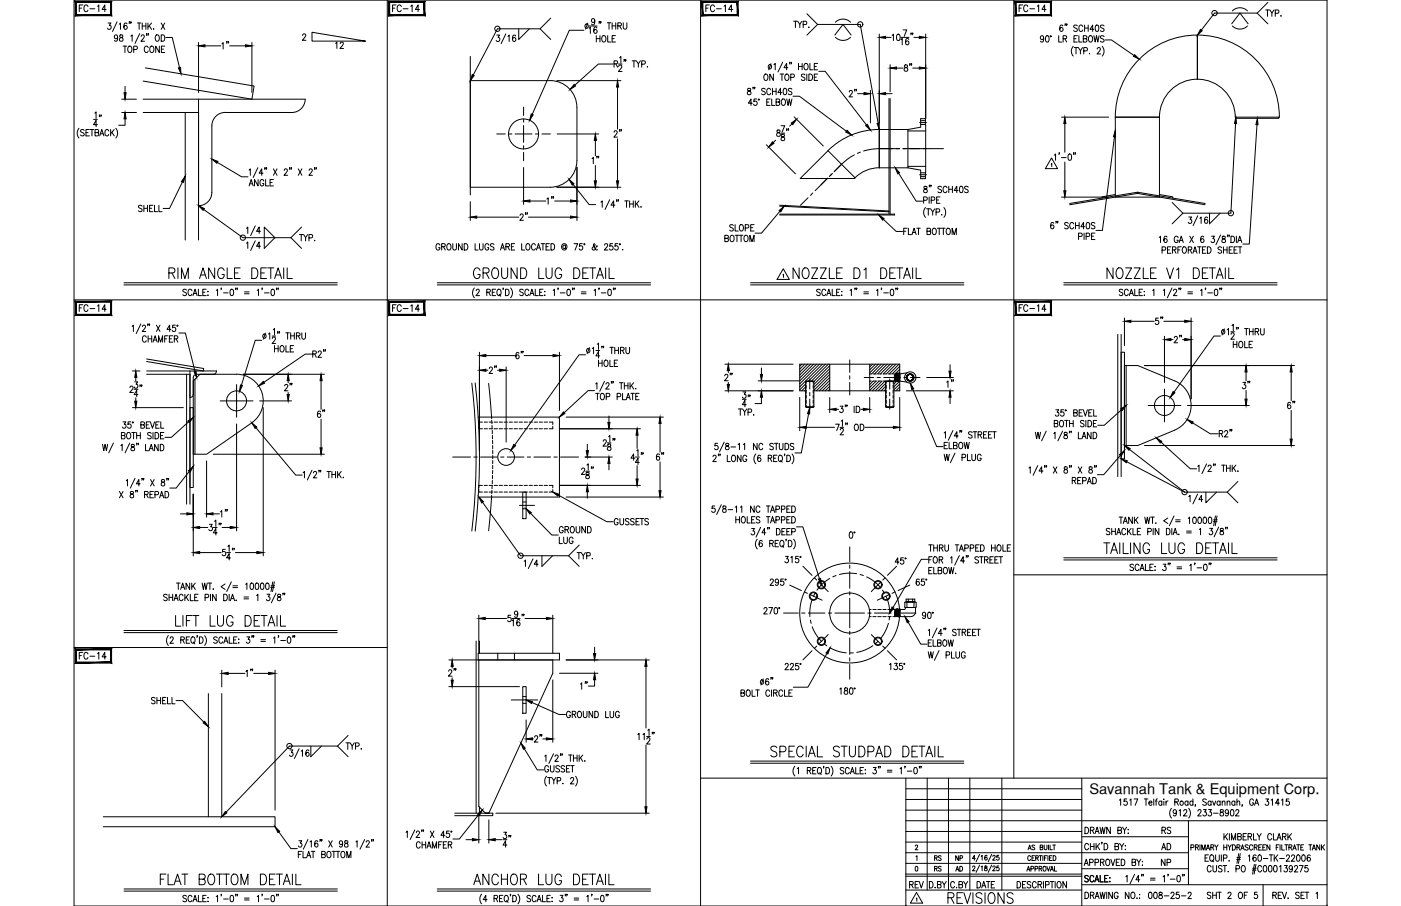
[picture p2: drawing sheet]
<svg xmlns="http://www.w3.org/2000/svg" width="432mm" height="279mm" viewBox="0 0 432 279" stroke-linecap="round" stroke-linejoin="round" font-family="sans-serif">
<defs><g id="words">
<g font-size="6.6">
<text x="51.2" y="87.1">RIM ANGLE DETAIL</text>
<text x="145" y="87.1">GROUND LUG DETAIL</text>
<text x="243.4" y="87.1">NOZZLE D1 DETAIL</text>
<text x="340.4" y="87.1">NOZZLE V1 DETAIL</text>
<text x="339.4" y="171.8">TAILING LUG DETAIL</text>
<text x="53.3" y="194.4">LIFT LUG DETAIL</text>
<text x="236.7" y="234.6">SPECIAL STUDPAD DETAIL</text>
<text x="48.7" y="274.1">FLAT BOTTOM DETAIL</text>
<text x="145" y="274.1">ANCHOR LUG DETAIL</text>
<text x="291.4" y="279.8">REVISIONS</text>
</g>
<text font-size="6.2" x="160.5" y="176.4">1/4</text>
<g font-size="5.7">
<text x="277.6" y="23.3">8&quot;</text>
<text x="260.7" y="31">2&quot;</text>
<text x="360.9" y="106.9">2&quot;</text>
<text x="86.8" y="121.7">2&quot;</text>
<text x="395.8" y="127.4">6&quot;</text>
<text x="137.2" y="209.9">2&quot;</text>
<text x="158.8" y="262.5" transform="rotate(-90 158.8 262.5)">34&quot;</text>
</g>
<g font-size="5.3">
<text x="23.6" y="4.9">FC-14</text>
<text x="119.9" y="4.9">FC-14</text>
<text x="216.6" y="4.9">FC-14</text>
<text x="313.3" y="4.9">FC-14</text>
<text x="67.4" y="16.2">1&quot;</text>
<text x="102.7" y="16.2">12</text>
<text x="188.4" y="43.4">2&quot;</text>
<text x="185.9" y="51.9" transform="rotate(-90 185.9 51.9)">1&quot;</text>
<text x="171.8" y="64.2" transform="rotate(-90 171.8 64.2)">1&quot;</text>
<text x="41.6" y="66.7">SHELL</text>
<text x="163.7" y="69.1" transform="rotate(-90 163.7 69.1)">2&quot;</text>
<text x="23.6" y="97.4">FC-14</text>
<text x="119.9" y="97.4">FC-14</text>
<text x="313.3" y="97.4">FC-14</text>
<text x="355.2" y="101.2">5&quot;</text>
<text x="158" y="111.8">6&quot;</text>
<text x="154.2" y="116.4" transform="rotate(-90 154.2 116.4)">2&quot;</text>
<text x="222.2" y="118.5">2&quot;</text>
<text x="382.1" y="121">3&quot;</text>
<text x="97" y="129.8">6&quot;</text>
<text x="205.7" y="143.2" transform="rotate(-90 205.7 143.2)">6&quot;</text>
<text x="67" y="160.5">1&quot;</text>
<text x="23.6" y="204.6">FC-14</text>
<text x="79" y="209.9" transform="rotate(-90 79 209.9)">1&quot;</text>
<text x="163.7" y="230">2&quot;</text>
<text x="279.4" y="275.2">REV</text>
</g>
<g font-size="4.9">
<text x="91.4" y="75.5">TYP.</text>
<text x="294.9" y="120.7" transform="rotate(-90 294.9 120.7)">1&quot;</text>
<text x="188.4" y="163">GUSSETS</text>
<text x="182" y="213.8" transform="rotate(-90 182 213.8)">1&quot;</text>
<text x="357" y="263.2">AD</text>
<text x="357.4" y="258.2">RS</text>
<text x="357" y="268.1">NP</text>
</g>
<text font-size="4.5" x="335.7" y="244.9">Savannah Tank &amp; Equipment Corp.</text>
<g font-size="4.4">
<text x="287.2" y="269.9">RS</text>
<text x="287.2" y="266.7">RS</text>
<text x="293.5" y="266.7">NP</text>
<text x="293.9" y="269.9">AD</text>
</g>
</g></defs>
<!-- layer: 0 -->
<g fill="none" stroke="#000" stroke-width=".31">
<path d="M22.8 0h386.2v279.4h-386.2zM119.4 0v279.4M215.9 0v279.4M312.5 0v240M22.8 92.5h386.2M275.8 117.3h.1M275.8 116.8l.1 .5M275.9 117.3h.1M275.9 117.3l-.1-.5 .1 .6M275.9 117.3v.1M275.9 115.4l.1 2.1M275.9 117.4l.1 .1"/>
<path d="M276 115.5l-.3 .2v1.5l.2 .1M276 115.5l.1 1.8M276 115.5h.1M276 117.5h.1M276.1 115.3h.1M276.1 115.3l.1 2.2M276.1 115.3l-.1 .2M276.1 117.3l-.1 .2M276.1 117.3h.1M276.1 117.3l.1 .2M276.1 115.3l.1 .2M276.2 117.5h.1"/>
<path d="M276.2 115.5l.1 1.8M276.2 115.5h.1M276.2 115.5l.2 1.8M276.3 115.3h.1M276.3 115.3l.1 2.2M276.3 115.3l-.1 .2M276.3 117.3l-.1 .2M276.3 117.3h.1M276.4 115.3l.1 2.2M276.4 117.3v.2M276.4 115.3v.2M276.4 117.5h.1"/>
<path d="M276.4 115.5l.1 1.8M276.4 115.5h.1M276.5 115.5l.1 1.8M276.5 115.3h.1M276.5 115.3l.2 2.2M276.5 115.3l.1 2.2M276.5 115.3v.2M276.5 117.3v.2M276.5 117.3h.1M276.6 117.3v.2M276.6 115.3l.1 2.2M276.6 115.3h-.1"/>
<path d="M276.6 115.3l.1 .2M276.6 117.5h.1M276.7 115.5l.1 1.9M276.7 117.5h.1M276.7 115.5h.1M276.8 115.3h.1M276.8 115.3l.1 2.2M276.8 115.3l-.1 .2M276.8 117.4l-.1 .1M276.8 117.4h.1M276.8 117.4l.1 .1M276.8 115.3l.1 .2"/>
<path d="M276.9 117.5h.1M276.9 115.5l.1 1.9M276.9 115.5h.1M277 115.3h.1M277 115.3l.1 2.2M277 115.3l-.1 .2M277 117.4l-.1 .1M277 117.4h.1M277 115.3l.2 2.2M277 117.4l.1 .1M277 115.3l.1 .2M277.1 117.5h.1"/>
<path d="M277.1 115.5l.1 1.9M277.1 115.5h.1M277.1 115.5l.2 1.9M277.2 115.3l.1 1.5zM277.2 115.3h.1M277.2 115.3l-.1 .2M277.2 117.4v.1M277.2 117.4h.1M277.3 115.3v.7M277.3 117.4v.1M277.3 115.3v.1M277.3 116v1.5l2.2 .4"/>
<path d="M279.4 116.7l.2-1a1.06 1.06 0 0 0 .5 1.6M279.5 115l-2.2 .3M279.6 115.7a1.12 1.12 0 0 0 .3 1.8 1.12 1.12 0 0 0 1.6-.7 1.12 1.12 0 0 0-1.1-1.4 1.02 1.02 0 0 0-.8 .9 1.02 1.02 0 0 0 .5 1M281.2 115.7l.3 .8-.2 .6-.5 .2-1-.2-.2-.9 .6-.7 1 .2 .3 .8-.6 .8-.6 .1-.4-.3-.3-.8 .6-.8 1 .2 .3 .9-.5 .7-.7 .1-.4-.3-.3-.8 .6-.8 1 .2 .3 .9-.6 .7-.5 .1-.6-.3-.2-.9 .7-.7 .9 .2 .3 .8-.2 .5-.5 .4-1-.3-.3-.7 .2-.4 .8-.6 .8 .4 .2 .9-.8 .7-.9-.3-.2-.5 .1-.7 .4-.4 .6-.1 .8 .7v.6l-.3 .5-.5 .2-.6-.1M312.5 177.3h96.5M22.8 199.7h96.6M215.9 240h193.1M279.2 240v39.4M285.8 240v34.5M292.3 240v34.5M298.9 240v34.5M308.8 240v34.5"/>
<path d="M333.4 240v39.4M279.2 253.1h129.8M279.2 259.7h54.2M279.2 256.4h54.2M279.2 249.8h54.2M279.2 246.5h54.2M279.2 243.2h54.2M333.4 258h32.9M366.3 253.1v19.7M279.2 266.3h54.2M279.2 274.5h54.2M279.2 269.6h54.2"/>
<path d="M279.2 270.2h54.2M279.2 263h87.1M333.4 272.8h75.6M333.4 267.9h32.9M389.3 272.8v6.6"/>
<circle cx="280.6" cy="116.4" r="1.17"/>
<circle cx="280.6" cy="116.4" r="1.74"/>
</g>
<!-- layer: SHOP TAG -->
<path d="M279.2 279.4h.1M409 279.4h.1" fill="none" stroke="#000" stroke-width=".31"/>
<!-- layer: DIM -->
<g fill="none" stroke="#000" stroke-width=".31">
<path d="M33.3 7.1h.9l-.5 .7a.6 .6 0 0 1 .5 1 .6 .6 0 0 1-1.1-.1M36.1 6.7l-1.4 3M36.3 11.4a.53 .53 0 0 1-.8 .4 .53 .53 0 0 1-.2-.8 .53 .53 0 0 1 .9 0l.1 .4a.95 .95 0 0 1-.7 1.3l-.3-.3M36.7 7.5l.4-.4v2M37 10.8v.6a.8 .8 0 0 1 .8 .4 .8 .8 0 0 1 0 .8 .65 .65 0 0 1-1-.4 .65 .65 0 0 1 .8-.7l.2-.3v-.4zM37.9 14.2h1.2M38.5 14.2v2M39.1 7.4l-.4-.3a1.14 1.14 0 0 0 0 2 .57 .57 0 0 0 .5-.9 .57 .57 0 0 0-1-.1v.3M39.7 14.3l.2-.1a1 1 0 0 1 .8 1 1 1 0 0 1-.8 1 1.26 1.26 0 0 1-.2-1.9zM39.9 6.8l-.1 .5M40.3 11.1l.4-.3v1.9M40.4 6.8l-.1 .5"/>
<path d="M41.2 15.3l1-.1 .1-.3-.1-.6-1-.1v2M42.3 7.1h1.1M42.9 7.1v2M43.1 10.4l-1.5 3M43.5 11.2l.3-.4h.5l.2 .3-.3 .7-.8 .9h1.2M43.8 7.1v2M43.8 8h1.2M45 7.1v2M45.3 10.5l-.2 .4M45.6 7.1v2M45.7 14.7a.62 .62 0 0 0-.8-.5 .62 .62 0 0 0-.4 .8v.5a.62 .62 0 0 0 .4 .7 .62 .62 0 0 0 .8-.5M45.8 10.5h-.2h.2l-.2 .4"/>
<path d="M46 7.9l.7 1.2M46.5 14.3l.1-.1a1 1 0 0 1 .9 1 1 1 0 0 1-.9 1 1.28 1.28 0 0 1-.1-1.9zM46.7 7.1l-1.1 1.3M47.3 8.9v.2zM48.2 10.8h.1a1 1 0 0 1 .8 .9 1 1 0 0 1-.8 1 1.29 1.29 0 0 1-.1-1.9zM49.1 14.2v2l-1.1-2v2M49.7 10.8a.99 .99 0 0 1 1.1 .9 .99 .99 0 0 1-1.1 1zM49.7 7.1l1.1 2M49.7 15.2h.7M50.8 14.2h-1.1v2h1.1M50.8 7.1l-1.1 2M51.1 11.6h2l2.2 9.2"/>
<path d="M61.2 13.1v15.4M63.2 14.1h4.9M70.8 14.1h4.9M77.6 13.1v15.4M93.3 10.9l.3-.4h.3l.3 .3-1 1.6h1.1M153.1 10.8h.9l-.5 .8a.6 .6 0 0 1 .5 .9 .6 .6 0 0 1-1.1-.1M155.9 10.5l-1.4 3M156.5 11.2l.4-.4v2M158.9 11.1l-.3-.3a1.12 1.12 0 0 0-.1 2 .58 .58 0 0 0 .5-.8 .58 .58 0 0 0-1-.1v.2M159.9 8.9v3.3l3.3-3.3M169.7 12.2l-3.2-3.3h-13.2l-7.4 14.2M169.7 5.6l-3.2 3.3"/>
<path d="M180 9.3h-4.5l-11.5 26M181.2 7.1l-.8 1.9M181.6 8.7l.3-.4v2M181.6 8h2.4M183.3 6.4a.56 .56 0 0 1-.9 .4 .56 .56 0 0 1 .1-1l.3-.1a1.07 1.07 0 0 1 .6 1 1.07 1.07 0 0 1-.7 1l-.3-.3M183.8 11v2M183.8 11.9h1.1M184 8.6l-.4-.3a1.09 1.09 0 0 0-.6 1 1.09 1.09 0 0 0 .6 1 .56 .56 0 0 0 .5-.5 .56 .56 0 0 0-.5-.6 .56 .56 0 0 0-.6 .5M184.7 6.8l-.1 .4M184.9 11v2M185.2 6.8l-.1 .4M185.8 11.1l.1-.1a1 1 0 0 1 .9 1 1 1 0 0 1-.9 1 1.27 1.27 0 0 1-.1-1.9z"/>
<path d="M187.2 7h1.1M187.3 11v2h1M187.7 7v2M188.7 8h1.1M188.7 7v2M188.7 11.9h.6M188.9 19.7h-4.5l-7.2 6.6M189.3 19.7l.9-.1 .1-.7-1-.1v1.9M189.7 11h-1v2h1M189.8 7v2M189.8 19.7l.6 1M190.4 8l1-.1 .1-.7-1.1-.2v2"/>
<path d="M190.6 19.7h1.1M191 17.8l.4-.4v2M191 8l.5 1M192.1 7v1.4l.5 .6 .5-.3 .1-1.7M192.4 18.5h-.1h.1l-.1 .4M192.9 18.5l-.1 .4M194.8 18.8h1.1M195.4 18.8v1.9M196.1 18.8l.6 .9v1M197.4 18.8l-.7 .9M197.8 19.8l1-.2-.1-.8h-.9v1.9M237.6 19.6l-.7 1.9"/>
<path d="M238.5 19.9l.4-.3v1.9M241.2 19.2l-1.4 3M243.5 19.3h-.2h.2l-.2 .4M243.9 19.3l-.1 .4M244.6 6.5h1.1M245.2 6.5v2M245.9 6.5l.6 1v1M246.1 19.6v1.9M247.1 6.5l-.6 1M247.2 19.6v1.9M247.5 7.6l1-.1 .1-.8-1.1-.2v2M248.1 19.6h.2a1 1 0 0 1 .8 .9 1 1 0 0 1-.8 1 1.26 1.26 0 0 1-.2-1.9z"/>
<path d="M248.7 4.3l3.3 3.2M249.3 8.3h.1M249.6 19.6v1.9h1M252 7.5h13.1l5.6 30.5M252 7.5l-3.3 3.3M252 19.6h-1v1.9h1M257.3 10.8l2.5-3.3 2.5 3.3M257.5 6.8a3.3 3.3 0 0 1 4.6 0M257.5 11.5a3.3 3.3 0 0 0 4.6 0M271 10.5v27.4M273 11.5h1.6M274.3 20v8.3"/>
<path d="M275 10.9l.4-.4v2M276.6 10.6l.2-.1a1.07 1.07 0 0 1 .6 1 1.07 1.07 0 0 1-.6 1 1.35 1.35 0 0 1-.2-1.9zM277.7 12.2l.4-.3v1.9M277.7 11.5h2.4M278.3 9.2h1.2l-.8 2M280.1 12.1l-.4-.2a1.1 1.1 0 0 0-.6 .9 1.1 1.1 0 0 0 .6 1 .56 .56 0 0 0 .5-.5 .56 .56 0 0 0-.5-.6 .56 .56 0 0 0-.6 .5M280.9 10.3l-.2 .4M281.3 10.3h-.1h.1l-.1 .4M281.7 11.5h1.6M285.3 10.5v26M321.7 11.7a.53 .53 0 0 1-.6 .5 .53 .53 0 0 1-.5-.6l.5-.6a1.07 1.07 0 0 1 .6 1 1.07 1.07 0 0 1-.7 1l-.3-.3M322.5 11.1l.2-.1a1.07 1.07 0 0 1 .7 1 1.07 1.07 0 0 1-.7 1 1.35 1.35 0 0 1-.2-1.9z"/>
<path d="M326.3 11v2h1M327.6 8l-.5-.3a1.14 1.14 0 0 0 .1 2 .57 .57 0 0 0 .4-.8 .57 .57 0 0 0-.9-.1l-.1 .2M327.7 11.9h.9l.1-.7-1-.2v2M328.2 11.9l.6 1.1M328.4 7.5h-.2h.2l-.2 .4M328.8 7.5l-.1 .4M330.8 14.3a2.24 2.24 0 0 0 0 3M331 11.9h.6M331.1 14.7h1.1M331.6 14.7v1.9M332 8l-.4-.3-.7 .3 .2 .5 .8 .3v.8l-.6 .1-.4-.3M332 11h-1v2h1"/>
<path d="M332.4 14.7l.6 .9v1M332.5 11v2h1M333.7 14.7l-.7 .9M333.7 8.2a.61 .61 0 0 0-.7-.5 .61 .61 0 0 0-.5 .8v.5a.61 .61 0 0 0 .5 .7 .61 .61 0 0 0 .7-.5M333.9 11.9h.9l.1-.7-1-.2v2l1-.2 .1-.5-.4-.4M334 15.7l1-.1v-.8l-1-.1v1.9M334.3 7.7v2M334.3 8.7h1.1M335.4 7.7v2M335.8 11.1l.2-.1a1 1 0 0 1 .8 1 1 1 0 0 1-.8 1 1.24 1.24 0 0 1-.2-1.9zM335.8 16.4v.2zM337.1 9h-1.1l.8-1.3v2"/>
<path d="M337.1 11l.4 2 .4-2 .4 2 .5-2M337.8 7.8h.6l.2 .3v1.2l-.4 .4-.6-.4-.1-.7zM338.2 15.1l.3-.4h.3l.4 .3-1.1 1.6h1.1M339.7 14.3a2.24 2.24 0 0 1 0 3M340.3 8l-.4-.3-.6 .1-.1 .6 .9 .4 .2 .6-.4 .3-.7-.3M340.3 11.3l-.4-.3-.7 .3 .1 .5 1 .6v.3l-.4 .3-.7-.3M340.6 12.3h2l6.9 4.8M379.6 7.3l2.6-3.3 2.5 3.3M379.8 8a3.3 3.3 0 0 0 4.7 0M379.8 3.4a3.3 3.3 0 0 1 4.7 0M387.5 4l3.3 3.3M387.5 4h-13.2l-4.1 5.3"/>
<path d="M390.1 3.1h1.1M390.7 3.1v1.9M390.8 .8l-3.3 3.2M391.4 3.1l.6 .9v1M392.7 3.1l-.7 .9M393 4.1l1-.1v-.8l-1-.1v1.9M394.8 4.8v.2zM24.3 39.6a2.31 2.31 0 0 0 0 3M27.5 39.9h-1v2h1M27.8 39.9h1.1M28.3 39.9v2M28.8 36.8h1.2"/>
<path d="M29.2 34.9l.4-.4v2M30 38.4h-1.2l.8-1.3v2M30.7 35.5l-.1 .5M31.2 35.5h-.1h.1l-.1 .5M34.1 39.9v2M35.2 39.9l-1.1 1.4M35.7 39.6a2.31 2.31 0 0 1 0 3M37.5 30.6h4.6M37.5 34.7h4.6M38.5 36.7v1.9h-1.9M38.5 26.6v2M171.6 24.9h19.8"/>
<path d="M190.3 26.8v13M190.7 20.5l.1-.3 .5-.1 .3 .5-1 1.4h1.1M199.5 20.5v.2zM230.5 27.3v.6a.72 .72 0 0 1 .9 .4 .72 .72 0 0 1-.3 .9 .63 .63 0 0 1-.8-.7 .63 .63 0 0 1 .8-.5l.2-.7zM231.9 31.8h-1.2l.8-1.3v2M232.2 27l-.2 .4M232.7 27h-.2h.2l-.2 .4M233.2 30.5h-.8l-.1 .9a.62 .62 0 0 1 .9 0 .62 .62 0 0 1-.1 .9 .62 .62 0 0 1-.8-.2M235.7 22.9l.2-.1a1 1 0 0 1 .8 1 1 1 0 0 1-.8 1 1.26 1.26 0 0 1-.2-1.9zM235.9 27.5l-.4-.3-.8 .3 .2 .5 1 .7v.2l-.4 .3-.8-.3M236.3 31.5h.7M237.4 30.5h-1.1v2h1.1"/>
<path d="M237.5 27.7a.62 .62 0 0 0-.7-.5 .62 .62 0 0 0-.5 .8v.5a.62 .62 0 0 0 .5 .7 .62 .62 0 0 0 .7-.5M237.8 30.5v2h1M238.1 27.2v2M238.1 28.2h1.1M238.4 22.8v2l-1.1-2v2M239.2 31.5l1-.1v-.7l-1-.2v2l1-.2 .1-.5-.4-.3M239.2 27.2v2M240.4 22.8h1.2M240.7 38.8h1.2l-.9 1.9M241 28.6h-1.2l.8-1.4v2M241 22.8v2M241.1 30.6l.2-.1a1.01 1.01 0 0 1 .8 1 1.01 1.01 0 0 1-.8 1 1.24 1.24 0 0 1-.2-1.9z"/>
<path d="M241.6 27.3l.2-.1a1.06 1.06 0 0 1 .7 1 1.06 1.06 0 0 1-.7 1l-.2-.1-.2-.7zM242.2 22.9l.2-.1a1 1 0 0 1 .8 1 1 1 0 0 1-.8 1 1.24 1.24 0 0 1-.2-1.9zM242.5 30.5l.4 2 .4-2 .4 2 .4-2M242.6 39.8h-.2h.2l-.2 .5M242.8 20.9h-1.2l.8-1.3v1.9M243.1 39.8h-.2h.2l-.2 .5M243.7 23.9l1-.1 .1-.8-1.1-.2v2M244.1 27.5l-.4-.3-.7 .3 .1 .5 .8 .4v.7l-.5 .1-.4-.3M244.1 38.2l-.7 .7M244.4 29.7h2l14.5 10.8M244.8 36l8.9 9M246.1 20.5h1.1"/>
<path d="M248.1 23.1l-.4-.3-.6 .1v.6l.9 .6 .1 .4-.4 .3-.7-.3M248.7 22.8v2M249.3 22.8a1 1 0 0 1 1.1 1 1 1 0 0 1-1.1 1zM251 20.5h.6M251 23.8h.6M252 22.8h-1v2h1M252.3 22h2l12.8 16.5M268.3 27.9v10M273 28.9h2M327.2 36.1h14.5M328.2 38.1v8.9M380.8 38.1l-1.4 27.6h-14.8"/>
<path d="M387.4 38.5l-2.4 36.8h-1.9M26 40.2l-.5-.3-.7 .3 .2 .5 1 .7v.2l-.5 .3-.7-.3M26.5 40.9h.6M29.3 40.9l1-.1v-.8l-1-.1v2l1-.1 .1-.5-.4-.4M30.7 41.9l.7-2 .6 2M31 41.3h.8M33.5 40.4a.61 .61 0 0 0-.7-.5 .61 .61 0 0 0-.5 .8v.5a.61 .61 0 0 0 .5 .7 .61 .61 0 0 0 .7-.5M34.5 40.8l.7 1.1M56.2 56.1l-4 8.2h-1.9M67 50.1l7.5 4.4h1.9M76.8 52.5l.4-.4v2M76.8 57.3l.6-1.9 .6 1.9"/>
<path d="M77 56.7h.8M79.5 51.7l-1.5 3M79.5 55.4v1.9l-1.1-1.9v1.9M81.1 53.4h-1.2l.8-1.3v2M81.3 55.8a.61 .61 0 0 0-.7-.4 .61 .61 0 0 0-.5 .7v.5a.61 .61 0 0 0 .6 .7 .61 .61 0 0 0 .6-.7h-.4M81.7 51.8l-.1 .5M81.9 55.4v1.9h.9M82.2 51.8h-.2h.2l-.2 .5M83.2 56.3h.7M84.3 55.4h-1.1v1.9h1.1M84.3 52.1l1.1 2M85.4 52.1l-1.1 2"/>
<path d="M87.6 52.6l.3-.5h.4l.3 .4-1.1 1.6h1.1M89.4 51.8l-.2 .5M89.9 51.8h-.2h.2l-.2 .5M91.9 52.1l1.1 2M93 52.1l-1.1 2M95.3 52.6l.3-.5h.3l.3 .4-1 1.6h1.1M97 51.8l-.1 .5M97.5 51.8l-.1 .5M161.4 51.6v11.4M171.6 57.7h19.8M171.7 41.3h12.8M176.6 56.9l5 6.2h2"/>
<path d="M177.8 51.6v16.4M183.5 43.3v4.7M183.5 51v4.8M190.3 42.8v13M236.2 44.6l9 9M239.1 43.2l-.8 .8M239.5 40.2v.5a.72 .72 0 0 1 .9 .5 .72 .72 0 0 1-.3 .9 .64 .64 0 0 1-.8-.7 .64 .64 0 0 1 .9-.6l.2-.2-.1-.4zM240.7 41.1h1.2M240.9 41.5v.6a.72 .72 0 0 1 .8 .4 .72 .72 0 0 1-.3 .9 .64 .64 0 0 1-.7-.7 .64 .64 0 0 1 .8-.6l.3-.2-.1-.4zM277 53.4l5.4 8.6h2M284.8 57.5v.6a.8 .8 0 0 1 .8 .4 .8 .8 0 0 1 0 .8 .65 .65 0 0 1-1-.4 .65 .65 0 0 1 .9-.7l.2-.3-.1-.4zM286.5 57.2l-.1 .4"/>
<path d="M287 57.2h-.2h.2l-.2 .4M290.2 57.7l-.4-.3-.6 .1v.6l.8 .5 .2 .5-.4 .3-.7-.3M291.9 57.9a.62 .62 0 0 0-.8-.4 .62 .62 0 0 0-.4 .7v.5a.62 .62 0 0 0 .4 .7 .62 .62 0 0 0 .8-.5M292.4 57.4v2M292.4 58.4h1.1M293.5 57.4v2M295.3 58.8h-1.2l.8-1.4v2M295.9 57.5l.3-.1a1.06 1.06 0 0 1 .6 1 1.06 1.06 0 0 1-.6 1l-.3-.1-.2-.7zM298.4 57.7l-.4-.3-.7 .3 .2 .5 .9 .6v.3l-.4 .3-.7-.3M324.9 47.9l.4-.4v1.9M326.5 47.2l-.1 .5M327.2 48.6h1.4"/>
<path d="M328.2 50v8.8M329.4 47.6l.2-.1a1.07 1.07 0 0 1 .7 1 1.07 1.07 0 0 1-.7 .9 1.41 1.41 0 0 1-.2-1.8zM331 47.2l-.2 .5M331.5 47.2h-.2h.2l-.2 .5M343.5 42.2l-3.7 28.9h-2M62.8 64.6l12.1 8.7h14.8M76 70.4l.4-.4v2M76 75l.4-.4v2M78.7 69.6l-1.4 3M78.7 74.3l-1.4 3M80.3 71.3h-1.2l.8-1.3v2M80.3 75.9h-1.2l.8-1.3v2"/>
<path d="M81.4 70l3.3 3.3-3.3 3.3zM89.7 73.3l3.2 3.3M92.9 70l-3.2 3.3M135.6 75.6a.62 .62 0 0 0-.8-.5 .62 .62 0 0 0-.4 .8v.5a.62 .62 0 0 0 .6 .7 .62 .62 0 0 0 .6-.7h-.4M136.1 76.1l1-.1 .1-.7-1.1-.2v2M136.7 76.1l.5 1M138 75.2l.2-.1a1 1 0 0 1 .8 1 1 1 0 0 1-.8 1 1.24 1.24 0 0 1-.2-1.9zM139.6 75.1v1.4l.4 .6 .6-.3 .1-1.7M142.4 75.1v2l-1.1-2v2M143.1 75.1a1 1 0 0 1 1.1 1 1 1 0 0 1-1.1 1zM144.9 62.2v5.8M146.4 75.1v2h1"/>
<path d="M146.9 67h13M147.8 75.1v1.7l.5 .3 .5-.3 .1-1.7M150.6 75.6a.61 .61 0 0 0-.7-.5 .61 .61 0 0 0-.4 .8v.5a.61 .61 0 0 0 .6 .7 .61 .61 0 0 0 .5-.7h-.3M152.3 75.4l-.5-.3-.7 .3 .2 .5 .9 .5 .1 .4-.5 .3-.7-.3M154.2 77.1l.7-2 .6 2M154.5 76.5h.8M155.9 76.1l1-.1v-.8l-1-.1v2M156.5 76.1l.5 1M157.6 76.1h.6M158.6 75.1h-1v2h1M160.8 75.1v2h1M162.4 75.2l.1-.1a1 1 0 0 1 .9 1 1 1 0 0 1-.9 1 1.28 1.28 0 0 1-.1-1.9z"/>
<path d="M162.9 67h12.9M163.3 62h4.9M165 75.6a.61 .61 0 0 0-.7-.5 .61 .61 0 0 0-.5 .8v.5a.61 .61 0 0 0 .5 .7 .61 .61 0 0 0 .7-.5M165.3 77.1l.7-2 .6 2M165.6 76.5h.8M166.8 75.1h1.1M167.3 75.1v2M168.3 76.1h.6M169.3 75.1h-1v2h1M169.8 75.1a.99 .99 0 0 1 1.2 1 .99 .99 0 0 1-1.2 1zM171 62h4.8M174.3 75.9l-.1-.2a.49 .49 0 0 0-.7 .4 .49 .49 0 0 0 .7 .4l.1-.1"/>
<path d="M174.3 75.6v1a.84 .84 0 0 0 .3-1.1 .84 .84 0 0 0-1.1-.3 .84 .84 0 0 0-.4 1.1 .83 .83 0 0 0 .5 .7 .83 .83 0 0 0 .9-.2M176.9 75.1h1.1l-.8 2M179.5 75.1h-.8l-.1 .9a.61 .61 0 0 1 .9 0 .61 .61 0 0 1-.1 .9 .61 .61 0 0 1-.9-.2M184.1 76l-.2-.1-.8 1.2-.4-.1-.2-.3 .1-.3 .8-.8-.3-.5-.2 .3 .2 .8 .6 .8 .3 .1 .1-.2M185.2 62.3l.4-.3v1.9M186.3 75.6l.3-.5 .5 .1 .2 .3-.3 .7-.8 .9h1.2M187.9 61.6l-1.4 3M188.8 75.1h-.8l-.1 .9a.61 .61 0 0 1 .9 0 .61 .61 0 0 1-.1 .9 .61 .61 0 0 1-.8-.2M189.5 63.3h-1.2l.8-1.3v1.9M190.2 61.7h-.2h.2l-.2 .4M190.4 75.1h-.8l-.1 .9a.61 .61 0 0 1 .9 0 .61 .61 0 0 1-.1 .9 .61 .61 0 0 1-.9-.2M190.6 61.7l-.1 .4"/>
<path d="M191.9 76.9v.2zM192.6 62h1.1M193.1 62v1.9M194.1 62v1.9M194.1 62.9h1.1M195.2 62v1.9M195.8 62v1.9M196.2 62.8l.7 1.1M196.9 62l-1.1 1.3M197.6 63.8v.1zM223.4 73.5l.9-.1 .1-.7-1-.1v1.9l1-.2v-.6l-.3-.2M225.3 72.6h.2a1 1 0 0 1 .8 .9 1 1 0 0 1-.8 1 1.26 1.26 0 0 1-.2-1.9z"/>
<path d="M226 69.6l-.4-.3-.7 .3 .1 .3 1 .8v.3l-.4 .2-.7-.2M226.6 69.3v1.9h.9M226.6 72.6h1.1M227.1 72.6v1.9M227.9 72.6h1.1M228.2 69.4l.1-.1a1 1 0 0 1 .9 1 1 1 0 0 1-.9 .9 1.29 1.29 0 0 1-.1-1.8zM228.4 72.6v1.9M229.6 72.6h.2a1 1 0 0 1 .8 .9 1 1 0 0 1-.8 1 1.28 1.28 0 0 1-.2-1.9zM229.7 70.3l1-.1v-.8l-1-.1v1.9M231.1 74.5v-1.9l.7 1.9 .6-1.9v1.9M231.4 70.2h.6M232.4 69.3h-1v1.9h1"/>
<path d="M240.4 65.1l-5.7 6.8h-2M272.3 67.6l3.9 3.8h2M278.5 71.3h.7M279.6 70.4h-1.1v1.9M280 70.4v1.9h.9M281.1 72.3l.6-1.9 .7 1.9M281.3 71.7h.8M282.5 70.4h1.1M283.1 70.4v1.9M284.7 61.8l.9-.1v-.9l-.9-.1v2M285.2 64a2.24 2.24 0 0 0 0 3M285.6 64.4h1.1"/>
<path d="M285.7 71.3l1-.1v-.7l-1-.1v1.9h1l.1-.6-.4-.4M286.1 64.4v2M286.4 60.7v2M286.8 64.4l.7 .9v1.1M287 61.8l1-.1v-.8l-1-.2v2M287.5 70.7l.3-.3a1 1 0 0 1 .8 1 1 1 0 0 1-.8 .9l-.5-.7zM288.1 64.4l-.6 .9M288.5 65.4l1-.1v-.8l-1-.1v2M288.7 61.7h.6M288.9 70.4h1.1M289.5 70.4v1.9M289.7 60.7h-1v2h1"/>
<path d="M290.2 70.4h1.1M290.3 66.2v.2zM290.7 70.4v1.9M290.9 64a2.31 2.31 0 0 1 0 3M291.8 70.7l.3-.3a1 1 0 0 1 .8 1 1 1 0 0 1-.8 .9l-.5-.7zM293.5 72.3v-1.9l.6 1.9 .6-1.9v1.9M324.8 68.9l-.4-.3a1.11 1.11 0 0 0 0 2 .55 .55 0 0 0 .5-.6 .55 .55 0 0 0-.5-.5 .55 .55 0 0 0-.6 .4M325.6 68.3l-.2 .5M326.1 68.3h-.2h.2l-.2 .5M327.2 60.8h14.5M329.2 68.9l-.4-.3-.7 .3 .2 .5 .9 .6v.3l-.4 .3-.7-.3M330.9 69.1a.62 .62 0 0 0-.7-.5 .62 .62 0 0 0-.5 .8v.4a.62 .62 0 0 0 .5 .8 .62 .62 0 0 0 .7-.5"/>
<path d="M331.5 68.6v2M331.5 69.6h1.1M332.4 72.9l1-.1v-.8l-1-.1v2M332.6 68.6v2M334.1 71.9v2M334.3 69.9h-1.2l.8-1.3v2M334.8 72.9l.9-.1 .1-.7-1-.2v2M335 68.7l.2-.1a1.06 1.06 0 0 1 .7 1 1.06 1.06 0 0 1-.7 1l-.2-.1-.2-.8zM336.4 72.8h.7M337.5 68.9l-.4-.3-.8 .3 .2 .5 1 .6v.3l-.4 .3-.8-.3M337.5 71.9h-1.1v2h1.1M357.3 73.2l.4-.4v2"/>
<path d="M358.2 77.2l.9-.1 .1-.8-1-.2v2M359.7 73.1l-.4-.3a1.1 1.1 0 0 0-.6 1 1.1 1.1 0 0 0 .6 1 .55 .55 0 0 0 .5-.5 .55 .55 0 0 0-.5-.6 .55 .55 0 0 0-.6 .4M359.8 77.1h.7M360.9 76.1h-1.1v2h1.1M361.3 62.4l3.3 3.3-3.3 3.3M361.4 77.1l.9-.1 .1-.7-1-.2v2M361.9 77.1l.6 1M363 77.1h.7M363.1 73.3a.62 .62 0 0 0-.7-.5 .62 .62 0 0 0-.5 .8v.5a.62 .62 0 0 0 .6 .7 .62 .62 0 0 0 .6-.7h-.4M363.4 74.8l.7-2 .6 2M363.7 74.1h.8M364.1 76.1h-1.1v2"/>
<path d="M364.7 76.2l.2-.1a1.02 1.02 0 0 1 .8 1 1.02 1.02 0 0 1-.8 1 1.27 1.27 0 0 1-.2-1.9zM366.2 77.1l1-.1 .1-.7-1.1-.2v2M366.4 66.9h.9l-.5 .8a.6 .6 0 0 1 .5 .9 .6 .6 0 0 1-1.1-.1M366.7 72.8l1.1 2M366.8 77.1l.5 1M367.7 78.1l.6-2 .6 2M367.8 72.8l-1.1 2M367.9 77.4h.8M369.1 76.1h1.1M369.2 66.5l-1.5 3.1M369.7 76.1v2M369.8 67.3l.4-.4v2"/>
<path d="M370.6 77.1h.6M371 73.1l-.3-.3a1.11 1.11 0 0 0-.1 2 .55 .55 0 0 0 .6-.5 .55 .55 0 0 0-.5-.6 .55 .55 0 0 0-.6 .4M371.6 76.1h-1v2h1M372.1 76.1a1.01 1.01 0 0 1 1.2 1 1.01 1.01 0 0 1-1.2 1zM372.2 67.2l-.3-.3a1.1 1.1 0 0 0-.7 1 1.1 1.1 0 0 0 .6 1 .55 .55 0 0 0 .5-.5 .55 .55 0 0 0-.5-.6 .55 .55 0 0 0-.6 .4M372.8 65.7v3.3l3.3-3.3M373.4 72.8h.9l-.5 .8a.6 .6 0 0 1 .5 .9 .6 .6 0 0 1-1-.1M376.2 72.5l-1.4 3M376.5 76.4l-.4-.3-.7 .3 .2 .5 .8 .4v.7l-.6 .1-.4-.3M376.8 72.9v.6a.72 .72 0 0 1 .8 .4 .72 .72 0 0 1-.3 .9 .63 .63 0 0 1-.8-.7 .63 .63 0 0 1 .9-.5l.2-.3-.1-.4zM377.1 77.1h1.1M377.1 76.1v2"/>
<path d="M378.2 76.1v2M378.4 72.6h-.1h.1l-.1 .4M378.8 77.1h.7M378.9 72.6l-.1 .4M379.4 72.8a1 1 0 0 1 1.1 1 1 1 0 0 1-1.1 1zM379.9 76.1h-1.1v2h1.1M380.3 77.1h.7M381.1 72.8v2M381.4 76.1h-1.1v2h1.1M381.5 74.8l.6-2 .6 2M381.6 76.1h1.1M381.7 74.1h.8"/>
<path d="M382.2 76.1v2M38.2 87.2h65.7M38.2 87.9h65.7M43.4 99.9l-1.4 3M45.7 100h-.2h.2l-.2 .5M46.1 100l-.1 .5M57.5 89.5l-.4-.3-.6 .1-.1 .6 .9 .4 .2 .6-.4 .3-.7-.3M59.2 89.7a.62 .62 0 0 0-.8-.5 .62 .62 0 0 0-.4 .7v.5a.62 .62 0 0 0 .4 .8 .62 .62 0 0 0 .8-.5M59.5 91.2l.6-2 .6 2M59.7 90.5h.8M61.2 89.2v2h.9M62.5 90.1h.6"/>
<path d="M63.5 89.2h-1v2h1M64.1 89.9v.1zM64.1 91v.2zM66.7 89.6l.4-.4v2M68.9 90.3h1.4M71.1 89.3l.3-.1a1.07 1.07 0 0 1 .6 1 1.07 1.07 0 0 1-.6 1l-.3-.1-.2-.8zM75.4 90h1.4M75.4 90.6h1.4M79.3 89.6l.4-.4v2M81.5 90.3h1.4M83.7 89.3l.3-.1a1.06 1.06 0 0 1 .6 1 1.06 1.06 0 0 1-.6 1l-.5-.9zM134.8 87.2h65.7"/>
<path d="M134.8 87.9h65.7M146.2 88.8a2.3 2.3 0 0 0 0 3M146.8 89.7l.3-.5h.3l.3 .4-.2 .6-.8 1h1.1M150 90.1l1-.1v-.7l-1-.1v2M150.6 90.1l.6 1.1M151.7 90.1h.7M152.8 89.2h-1.1v2h1.1M153.5 89.3l.1-.1a1 1 0 0 1 .9 1 1 1 0 0 1-.9 1 1.24 1.24 0 0 1-.1-1.9zM153.9 90.8l.4 .6M155.8 89.2a1 1 0 0 1 1.1 1 1 1 0 0 1-1.1 1zM157.4 88.8a2.24 2.24 0 0 1 0 3M161.3 89.5l-.4-.3-.7 .3 .1 .4 .9 .5-.1 .7-.5 .1-.4-.3"/>
<path d="M163 89.7a.61 .61 0 0 0-.8-.5 .61 .61 0 0 0-.4 .7v.5a.61 .61 0 0 0 .4 .8 .61 .61 0 0 0 .8-.5M163.3 91.2l.6-2 .7 2M163.5 90.5h.8M165 89.2v2h.9M166.3 90.1h.7M167.4 89.2h-1.1v2h1.1M167.8 89.9h.2zM167.9 91v.2zM170.5 89.6l.4-.4v2M172.7 90.3h1.4M174.9 89.3l.3-.1a1.06 1.06 0 0 1 .6 1 1.06 1.06 0 0 1-.6 1 1.43 1.43 0 0 1-.3-1.9zM179.2 90h1.4"/>
<path d="M179.2 90.6h1.4M183.1 89.6l.4-.4v2M185.3 90.3h1.5M187.6 89.3l.4-.1a1.15 1.15 0 0 1-.2 2 1.43 1.43 0 0 1-.2-1.9zM231.3 87.2h65.8M231.3 87.9h65.8M252.8 89.5l-.4-.3-.7 .3 .2 .4 .8 .5v.7l-.6 .1-.4-.3M254.5 89.7a.61 .61 0 0 0-.7-.5 .61 .61 0 0 0-.5 .7v.5a.61 .61 0 0 0 .4 .8 .61 .61 0 0 0 .8-.5M254.8 91.2l.7-2 .6 2M255.1 90.5h.7M256.5 89.2v2h1M257.9 90.1h.6"/>
<path d="M258.9 89.2h-1v2h1M259.4 89.9h.1zM259.4 91v.2zM262 89.6l.4-.4v2M266.2 90h1.5M266.2 90.6h1.5M270.2 89.6l.3-.4v2M272.4 90.3h1.4M274.6 89.3l.4-.1a1.15 1.15 0 0 1-.2 2l-.4-.4v-.5zM327.9 87.2h65.7M327.9 87.9h65.7M346.1 89.5l-.4-.3-.6 .1-.1 .6 .9 .4 .2 .6-.4 .3-.7-.3"/>
<path d="M346.6 98.1v8.5M347.7 89.7a.62 .62 0 0 0-.7-.5 .62 .62 0 0 0-.5 .7v.5a.62 .62 0 0 0 .5 .8 .62 .62 0 0 0 .7-.5M348.1 91.2l.6-2 .6 2M348.3 90.5h.8M348.6 99.1h7.1M349.7 89.2v2h1M351.1 90.1h.6M352.1 89.2h-1v2h1M352.7 89.9v.1zM352.7 91v.2zM355.2 89.6l.4-.4v2M358.5 89.6l.4-.4v2"/>
<path d="M358.7 99.1h6.4M361.2 88.8l-1.4 3M361.7 89.7l.3-.5h.4l.3 .4-1.1 1.6h1.2M366.1 90h1.4M366.1 90.6h1.4M367.1 98.1v24.9M370 89.6l.4-.4v2M372.2 90.3h1.5M374.5 89.3l.4-.1a1.15 1.15 0 0 1-.2 2 1.43 1.43 0 0 1-.2-1.9zM40.1 119.5l.1-.4a.56 .56 0 0 1 .8 .2 .56 .56 0 0 1-.2 .8l-.8 .9h1.1M40.7 100.6l.4-.3v1.9M40.8 114.4h2.3"/>
<path d="M41.5 117.8h.9l-.5 .7a.6 .6 0 0 1 .5 .9 .6 .6 0 0 1-1-.1M41.8 116.4v1M43.2 118.8l-.1 .5M43.7 118.8l-.1 .5M43.9 100.7l.1-.3 .5-.1 .4 .5-1.1 1.4h1.1M45.1 104a.61 .61 0 0 0-.8-.4 .61 .61 0 0 0-.4 .7v.5a.61 .61 0 0 0 .5 .7 .61 .61 0 0 0 .7-.4M45.7 103.5v2M45.7 104.5h1.1M46.8 103.5v2M47.2 105.5l.6-2 .7 2M47.4 104.9h.8M48.2 100.3l1.1 1.9"/>
<path d="M48.9 105.5v-2l.6 2 .6-2v2M49.3 100.3l-1.1 1.9M50.8 104.5h.6M51.8 103.5h-1v2M52.2 104.5h.6M52.7 101.6h-1.2l.8-1.3v1.9M53.2 103.5h-1v2h1M53.7 104.5l1-.1 .1-.7-1.1-.2v2M54 100.3h-.8l-.1 .8a.61 .61 0 0 1 .9 0 .61 .61 0 0 1-.1 .9 .61 .61 0 0 1-.8-.1M54.3 104.5l.5 1M55.2 102.7h1.9l3 11.8M75 115.4h25"/>
<path d="M80.6 104.9h-1.9l-4.3 13.9M81.9 102.7l-.8 1.9M82.7 103l.4-.4v2M83.9 103.6h1.1M83.9 104.4l.3-.5 .5 .1 .2 .3-1 1.6h1.1M84.2 101.7l.4-.4v2M84.6 106.6v1.9M84.6 107.5h1.1M85.7 102.4l-.2 .4M85.7 106.6v1.9M86.2 102.4h-.2h.2l-.2 .4M86.6 106.7l.2-.1a1 1 0 0 1 .8 1 1 1 0 0 1-.8 .9 1.26 1.26 0 0 1-.2-1.8z"/>
<path d="M88.1 102.6h1.1M88.1 106.6v1.9h1M88.6 102.6v2M89.5 107.5h.6M89.6 102.6v2M89.6 103.6h1.1M90.5 106.6h-1v1.9h1M90.7 102.6v2M91.4 103.6l.9-.1 .1-.7-1-.2v2M91.9 103.6l.6 1M93 102.6v1.4l.5 .6 .6-.3v-1.7M96.1 109.2h-2l-12.8 8.7"/>
<path d="M96.4 109.2l.9-.1 .1-.7-1-.2v2M96.9 109.2l.6 1M98.1 108.7l.3-.5 .5 .1 .1 .3-.2 .6-.8 1h1.1M99 117.4v8.9M99.8 107.9l-.1 .5M100.3 107.9h-.2h.2l-.2 .5M147.8 108.6v30.3M149.8 109.7h8.8M156 113.2v23.1M161.5 109.7h9M172.4 108.6v18M180.5 109.4h-2l-19.9 27.9"/>
<path d="M181.7 107.2l-.7 1.9M182.5 107.5l.4-.4v2M183.6 118.4l.4-.4v2M183.7 108.1h1.1M184.1 106.2l.4-.4v2M184.5 111.1v1.9M184.5 112h1.1M184.8 109.7h-1.1l.8-1.3v2M185.6 106.8l-.2 .5M185.6 111.1v1.9M186.1 106.8l-.2 .5M186.3 117.6l-1.5 3.1"/>
<path d="M186.5 111.1h.1a1 1 0 0 1 .8 .9 1 1 0 0 1-.8 1 1.29 1.29 0 0 1-.1-1.9zM186.8 118.5l.3-.5h.3l.3 .4-.2 .6-.8 1h1.1M188 111.1v1.9h.9M188 107.1h1.1M188.5 117.7h-.1h.1l-.1 .5M188.5 107.1v2M189 117.7l-.2 .5M189.3 112h.7M189.5 107.1v2M189.5 108.1h1.1M190.4 111.1h-1.1v1.9h1.1M190.6 107.1v2"/>
<path d="M190.9 118h1.1M191.2 108.1l1-.1 .1-.7-1.1-.2v2M191.5 118v2M191.8 108.1l.6 1M192.4 118v2M192.4 119h1.1M192.9 107.1v1.4l.5 .6 .6-.3v-1.7M193.5 118v2M194.2 118v2M194.6 118.9l.7 1.1M195.3 118l-1.1 1.3M195.9 119.8v.2z"/>
<path d="M223.4 112.3h21M233.7 117.5h12.7M234.7 113.5v2M281.3 120l7.4 17.7h2M285.6 116.4h8.2M292.8 112.5v1.9M352.7 112.7h46.3M358.9 103.7v14.2M376.2 103.6h-2l-12.4 17.3M377.4 101.4l-.8 1.9M378.2 101.7l.4-.4v2M379.3 102.3h1.2"/>
<path d="M379.4 103.1l.2-.4a.56 .56 0 0 1 .8 .2 .56 .56 0 0 1-.2 .8l-.9 .9h1.2M379.7 100.4l.4-.4v2M380.1 105.3v1.9M380.1 106.2h1.1M381.2 101h-.2h.2l-.2 .5M381.2 105.3v1.9M381.7 101l-.2 .5M382.1 105.4l.2-.1a1 1 0 0 1 .8 .9 1 1 0 0 1-.8 1 1.24 1.24 0 0 1-.2-1.8zM383.6 101.3h1.1M383.6 105.3v1.9h1M384 114.7v2.7M384.1 101.3v2"/>
<path d="M385 106.2h.6M385.1 101.3v2M385.1 102.3h1.1M386 105.3h-1v1.9h1M386.2 101.3v2M386.8 102.3l1-.1v-.8l-1-.1v2M387.4 102.3l.6 1M388.5 101.3l.1 1.7 .4 .3 .6-.3v-1.7M398 114.7v8.8M31.6 137l.4 2 .4-2 .4 2 .4-2M34.9 136.7l-1.4 3M37.3 137.4l.4-.4v2"/>
<path d="M37.4 134.3l1-.1 .1-.6-1.1-.2v1.9l1.1-.2v-.4l-.4-.4M37.9 130.1h.9l-.5 .7a.6 .6 0 0 1 .5 1 .6 .6 0 0 1-1.1-.1M39.3 133.5l.2-.1a1 1 0 0 1 .8 1 1 1 0 0 1-.8 .9 1.24 1.24 0 0 1-.2-1.8zM40 136.7l-1.5 3M40.3 130.1h-.8l-.1 .8a.61 .61 0 0 1 .9 .1 .61 .61 0 0 1-.1 .9 .61 .61 0 0 1-.9-.2M40.5 137.1v.6a.72 .72 0 0 1 .9 .4 .72 .72 0 0 1-.3 .9 .63 .63 0 0 1-.8-.7 .63 .63 0 0 1 .9-.5l.1-.7zM40.6 133.4h1.1M40.8 125.7h15.7M41.2 133.4v1.9M41.3 120.1h1.2M41.8 122.7v1M42.1 133.4v1.9"/>
<path d="M42.1 134.3h1.1M42.2 136.8l-.1 .4M42.5 121.7h-1.2l.8-1.3v1.9M42.7 136.8h-.2h.2l-.2 .4M43.2 133.4v1.9M43.4 131l1-.1 .1-.6-1.1-.2v2l1.1-.2v-.5l-.4-.4M44.9 137v2h.9M45.1 131h.6M46 139l.6-2 .6 2M46.1 130.1h-1v2h1M46.2 138.3h.8M46.4 130.1l.6 2 .6-2"/>
<path d="M46.6 133.7l-.4-.3-.6 .1v.6l.8 .4 .2 .6-.4 .2-.7-.2M47.2 133.4v1.9M47.8 133.4a1 1 0 0 1 1.1 1 1 1 0 0 1-1.1 .9zM48 131h.7M48.7 137v2l-1.1-2v2M49.1 130.1h-1.1v2h1.1M49.4 137a.99 .99 0 0 1 1.1 1 .99 .99 0 0 1-1.1 1zM49.5 134.3h.6M49.6 130.1v2h.9M50.5 133.4h-1v1.9h1M58.1 130.1l-5.3 4.8h-2M72.9 130.7v33"/>
<path d="M78.9 131.9l12.2 14.6h2M80 123.6h9.9M81.1 125.7v45.7M99 129.3v8.8M172.4 132.2h25M174.5 128.6h29.9M181 137v2M183.2 120.5h-1.9l-7.4 6.8M183.6 121.3h1.1M184.1 121.3v2M185.3 121.4l.2-.1a1 1 0 0 1 .8 1 1 1 0 0 1-.8 1 1.28 1.28 0 0 1-.2-1.9zM185.9 136.1l.3-.5 .5 .1 .2 .3-.3 .6-.8 1h1.2"/>
<path d="M186.8 122.3l1-.1v-.8l-1-.1v2M187.2 136.6h1.1M187.4 137v.6a.72 .72 0 0 1 .8 .4 .72 .72 0 0 1-.3 .9 .64 .64 0 0 1-.7-.7 .64 .64 0 0 1 .8-.5l.2-.3v-.4zM187.6 134.7l.4-.4v2M187.7 128.3v2M189 135.3h-.1h.1l-.1 .5M189.5 135.3h-.1h.1l-.1 .5M190.2 122.3l1-.1 .1-.2-.1-.6-1-.1v2M191.9 121.3v2h.9M193 123.3l.6-2 .7 2M193.2 122.6h.8M194.4 121.3h1.1"/>
<path d="M195 121.3v2M195.9 122.2h.7M196.2 139l.4-.3v1.9M196.4 134.2v4.1M197 121.3h-1.1v2h1.1M197.8 139.7h-.2h.2l-.2 .5M198.2 139.7l-.1 .5M203.4 130.6v8.8M221.2 136.7h-.8l-.1 .9a.62 .62 0 0 1 .9 0 .62 .62 0 0 1-.1 .9 .62 .62 0 0 1-.9-.2M223.2 136.3l-1.4 3M223.4 120.5h21M223.8 136.8v.6a.72 .72 0 0 1 .8 .4 .72 .72 0 0 1-.3 .9 .63 .63 0 0 1-.8-.7 .63 .63 0 0 1 .9-.5l.2-.7z"/>
<path d="M225.3 137.8h1.4M227.5 137.1l.4-.4v2M227.6 126.1h1.1M228.2 126.1v2M228.8 123.1h1.2M228.9 126.1l.6 .9v1.1M229 120.9h.9l-.5 .7a.6 .6 0 0 1 .5 .9 .6 .6 0 0 1-1.1-.1M229.1 137.1l.4-.4v2M230 124.8h-1.2l.8-1.3v2M230.1 126.1l-.6 .9M230.5 127.1l1-.1 .1-.7-1.1-.2v2M230.7 121.9h-.2h.2l-.2 .5"/>
<path d="M231.2 121.9l-.2 .5M232.3 127.9v.2zM232.9 140a2.24 2.24 0 0 0 0 3M233.3 136.7v2l-1.1-2v2M234.7 122.5v2h-2M235.1 137.2a.61 .61 0 0 0-.8-.5 .61 .61 0 0 0-.4 .8v.4a.61 .61 0 0 0 .4 .8 .61 .61 0 0 0 .8-.5M238.4 137l-.4-.3-.8 .3 .2 .5 .8 .3v.8l-.6 .1-.4-.3M238.7 136.7h1.1M239.2 136.7v2M240.2 136.7v1.4l.5 .6 .5-.3 .1-1.7M242 136.7a1 1 0 0 1 1.1 1 1 1 0 0 1-1.1 1zM244.1 140a2.3 2.3 0 0 1 0 3"/>
<path d="M244.7 137l-.4-.3-.8 .3 .2 .5 .8 .3v.8l-.6 .1-.4-.3M246.5 122.6v10.2M248.5 131.8h8.7M249.2 127.6l-2.2 12.1h-2M255.7 122.6v4.7M257.5 130.8h1.2l-.8 2M257.7 126.2h.7M258.9 131.8h1.1M258.9 125.3h.9l-.5 .7a.6 .6 0 0 1 .5 .9 .6 .6 0 0 1-1 0M259 132.6l.3-.5 .5 .1 .1 .3-1 1.6h1.1M259.3 129.9l.4-.4v2M260.6 125h-.1h.1l-.1 .4"/>
<path d="M260.7 130.5l-.1 .5M261.1 125l-.2 .4M261.2 130.5h-.2h.2l-.2 .5M263.2 125.3v1.9M263.6 130.9l.2-.1a1 1 0 0 1 .8 1 1 1 0 0 1-.8 1 1.27 1.27 0 0 1-.2-1.9zM263.9 125.3a1 1 0 0 1 1.1 .9 1 1 0 0 1-1.1 1zM265.1 130.8a1 1 0 0 1 1.2 1 1 1 0 0 1-1.2 1zM265.3 126.2h.8M266.6 131.8h8.7M268.1 122.6v4.7M277.3 122.6v10.2M279.4 120.5h14.4"/>
<path d="M291 133.5l.4-.4v2M291 137.4h.6M292 136.4h-1v2h1M292.5 136.4v2h1M292.8 122.5v2M293.7 132.8l-1.4 3M293.9 137.4l.9-.1 .1-.7-1-.2v2l1-.2v-.7l-.3-.1M294.3 139.7l-1.4 3M295.3 134.5h-1.2l.8-1.4v2M295.8 136.5l.2-.1a1 1 0 0 1 .8 1 1 1 0 0 1-.8 1 1.24 1.24 0 0 1-.2-1.9zM296 132.9h-.2h.2l-.2 .4M296.4 132.9l-.1 .4"/>
<path d="M297.1 136.4l.4 2 .4-2 .4 2 .4-2M299.6 133.4l-.4-.3-.7 .3 .2 .5 .8 .4v.7l-.6 .1-.4-.3M299.9 133.1h1.2M300.5 133.1v2M301.5 134.1l.9-.1 .1-.7-1-.2v2M302 134.1l.6 1M303.1 134.1h.7M304.2 133.1h-1.1v2h1.1M304.7 134.1h.6M305.7 133.1h-1v2h1M305.9 133.1h1.1M306.5 133.1v2"/>
<path d="M319.1 133.3l.4 2 .4-2 .4 2 .4-2M322.5 132.9l-1.5 3.1M324.8 133.7l.4-.4v2M324.9 130.6l1-.1v-.7l-1-.2v2l1.1-.2 .1-.4-.5-.4M325.4 126.4h.9l-.5 .7a.6 .6 0 0 1 .5 1 .6 .6 0 0 1-1.1-.1M326.9 129.8l.1-.2a1.01 1.01 0 0 1 .8 1 1.01 1.01 0 0 1-.8 1 1.29 1.29 0 0 1-.1-1.8zM327.5 132.9l-1.4 3.1M327.8 126.4h-.8l-.1 .8a.62 .62 0 0 1 .9 0 .62 .62 0 0 1-.1 .9 .62 .62 0 0 1-.8-.1M328 133.4v.6a.73 .73 0 0 1 .9 .4 .73 .73 0 0 1-.3 .9 .64 .64 0 0 1-.8-.7 .64 .64 0 0 1 .9-.5l.2-.3-.1-.4zM328.1 129.6h1.1M328.7 129.6v2M329.6 129.6v2"/>
<path d="M329.6 130.6h1.2M329.7 133h-.1h.1l-.1 .5M330.2 133l-.1 .5M330.8 129.6v2M330.9 127.3l1-.1 .1-.6-1.1-.2v1.9l1.1-.2v-.4l-.4-.4M332.4 133.3v2h.9M332.6 127.3h.6M333.5 135.3l.6-2 .7 2M333.6 126.4h-1v1.9h1M333.7 134.6h.8M333.9 126.4l.6 1.9 .7-1.9M334.1 129.9l-.4-.3-.7 .3 .2 .5 .8 .5v.6l-.6 .1-.4-.3"/>
<path d="M334.7 129.6v2M335.3 129.6a1 1 0 0 1 1.2 1 1 1 0 0 1-1.2 1zM335.6 127.3h.6M336.3 133.3v2l-1.1-2v2M336.6 126.4h-1v1.9h1M336.9 133.3a1.01 1.01 0 0 1 1.2 1 1.01 1.01 0 0 1-1.2 1zM337 130.6h.6M337.1 126.4v1.9h.9M338 129.6h-1v2h1M345.6 126.4l-5.3 4.7h-2M348.1 138.6l17 13.2M352.7 137.4h46.3"/>
<path d="M357.8 136.3l9.1 8.3h1.9M366 125.1h19.1M367.6 130.4l5.4 3.4h2.4M375.8 133.7l.9-.1 .1-.6-1-.2v1.9M376.3 133.7l.6 1M377.4 133.2l.2-.3 .5-.1 .3 .6-1 1.3h1.1M379.2 132.5h-.2h.2l-.2 .5M379.7 132.5l-.2 .5M384 120.4v2.7M398 126.6v8.8M36.8 151.6l1.1 1.9M37.9 151.6l-1.1 1.9"/>
<path d="M38.9 148.3l.4-.4v2M40.3 151.6v.6a.72 .72 0 0 1 .8 .4 .72 .72 0 0 1-.3 .9 .64 .64 0 0 1-.8-.6 .64 .64 0 0 1 .9-.6l.2-.3-.1-.4zM41.6 147.5l-1.4 3M41.9 151.3h-.1h.1l-.1 .4M42.4 151.3l-.2 .4M43.2 149.2h-1.2l.8-1.3v2M43.8 147.6l-.1 .5M44.3 147.6h-.1h.1l-.1 .5M44.6 152.5l.9-.1v-.8h-.9v1.9M45.1 152.5l.6 1M46.2 152.5h.7M46.4 147.9l1.1 2"/>
<path d="M47.3 151.6h-1.1v1.9h1.1M47.5 147.9l-1.1 2M47.8 152.6l.9-.1 .1-.8-1-.1v1.9M49.2 153.5l.6-1.9 .7 1.9M49.4 152.9h.8M49.8 148v.5a.72 .72 0 0 1 .9 .5 .72 .72 0 0 1-.3 .9 .64 .64 0 0 1-.8-.7 .64 .64 0 0 1 .9-.6l.2-.2-.1-.4zM50.9 151.6a1 1 0 0 1 1.1 .9 1 1 0 0 1-1.1 1zM51.5 147.6l-.1 .5M52 147.6h-.2h.2l-.2 .5M55.6 158.5h2M58.3 145.4l-4 5.1h-2M59.6 152.4v19"/>
<path d="M63.7 142.1v17.4M65.7 140.1h34.3M93.4 145.8l.4-.4v2M96.2 145l-1.5 3M96.6 145.9l.3-.5 .5 .1 .2 .3-1 1.6h1.1M98.4 145.1l-.2 .5M98.9 145.1h-.2h.2l-.2 .5M100.8 145.4h1.1M101.3 145.4v2M102.3 145.4v2M102.3 146.3h1.1M103.4 145.4v2"/>
<path d="M104.1 145.4v2M104.5 146.2l.7 1.2M105.2 145.4l-1.1 1.3M105.8 147.2v.2zM148.7 154.9l11.7 16.5h14.8M163.5 158.3l6.6 6.7h2M172.1 152.7l14.9 8.2h2M172.4 149.7h25M174.5 153.3h29.9M179.3 144.8l.1-.4 .5-.1 .3 .6-1 1.4h1.1M180.3 140.9h8.4M180.5 145.3h1.2"/>
<path d="M180.7 145.8v.5a.72 .72 0 0 1 .8 .4 .72 .72 0 0 1-.2 .9 .63 .63 0 0 1-.8-.6 .63 .63 0 0 1 .8-.6l.2-.6zM180.9 143.4l.4-.4v2M181 151.7v1.9M182.4 144.1l-.2 .4M182.9 144.1h-.2h.2l-.2 .4M187.7 142.9v2M195.7 141.3h-1.2l.8-1.3v1.9M195.8 140.9h1.2M196.4 143.6v4.1M197 142.6h-1.2l.8-1.3v2M203.4 142.5v8.8M219.8 140.8l.3-.4h.3l.3 .4-1 1.5h1.1"/>
<path d="M220.3 156h-.8l-.1 .9a.61 .61 0 0 1 .9 0 .61 .61 0 0 1-.1 .9 .61 .61 0 0 1-.8-.2M221.5 140.1l-.1 .5M222 140.1h-.2h.2l-.2 .5M222.3 155.7l-1.4 3M222.9 156.1v.6a.72 .72 0 0 1 .8 .4 .72 .72 0 0 1-.3 .9 .63 .63 0 0 1-.7-.7 .63 .63 0 0 1 .8-.5l.3-.3-.1-.4zM224.2 140.4v1.9h.9M224.4 157.2h1.4M225.7 140.5l.2-.1a1 1 0 0 1 .8 1 1 1 0 0 1-.8 .9 1.24 1.24 0 0 1-.2-1.8zM226.6 156.4l.4-.4v2M226.8 159.3v2M227.9 159.3v2M228.2 156.4l.4-.4v2"/>
<path d="M228.4 140.4v1.9l-1.1-1.9v1.9M228.8 159.4l.1-.1a1 1 0 0 1 .8 1 1 1 0 0 1-.8 1 1.24 1.24 0 0 1-.1-1.9zM230.1 140.8a.62 .62 0 0 0-.7-.4 .62 .62 0 0 0-.5 .7v.5a.62 .62 0 0 0 .6 .8 .62 .62 0 0 0 .6-.8h-.4M230.3 159.3v2h.9M232.5 156v2l-1.2-2v2M232.7 159.3h-1.1v2h1.1M234.2 156.5a.62 .62 0 0 0-.7-.5 .62 .62 0 0 0-.5 .8v.5a.62 .62 0 0 0 .5 .7 .62 .62 0 0 0 .7-.5M234.2 159.6l-.4-.3-.6 .1v.7l.8 .3 .2 .6-.4 .3-.7-.3M234.4 140.7l-.3-.3a1.11 1.11 0 0 0-.1 1.9 .55 .55 0 0 0 .6-.5 .55 .55 0 0 0-.5-.6 .55 .55 0 0 0-.6 .5M236.2 156h1.1M236.2 159.3h1.1M236.7 156v2"/>
<path d="M236.7 159.3v2M236.8 141.3l.9-.1 .1-.6-1-.2v1.9M237.3 141.3l.6 1M237.5 158l.6-2 .7 2M237.7 157.4h.8M238.4 141.3h.7M239.1 157.1l1-.1v-.9l-1-.1v2M239.5 140.4h-1.1v1.9h1.1M240 140.7l.3-.3a1 1 0 0 1 .9 1 1 1 0 0 1-.9 .9l-.4-.7zM240.6 142l.5 .5M240.8 157.1l1-.1v-.9l-1-.1v2M241.9 140.1l-.2 .5"/>
<path d="M242.5 140.4a1 1 0 0 1 1.2 1 1 1 0 0 1-1.2 .9zM242.5 157h.6M243.5 156h-1v2h1M243.5 159.3h-1v2h1M244 156a1 1 0 0 1 1.2 1 1 1 0 0 1-1.2 1zM244 159.3a1 1 0 0 1 1.2 1 1 1 0 0 1-1.2 1zM291 140.1l.4 1.9 .4-1.9 .4 1.9 .4-1.9M296.5 141.1l1-.1v-.7l-1-.2v1.9M298.2 140.1v1.9h.9M299.5 140.1v1.4l.5 .5 .6-.2 .1-1.7M302.4 140.5a.61 .61 0 0 0-.7-.4 .61 .61 0 0 0-.5 .7v.5a.61 .61 0 0 0 .6 .8 .61 .61 0 0 0 .6-.8h-.4M317.1 144.3l.4-.3v1.9"/>
<path d="M319.8 143.6l-1.4 3M321.5 145.3h-1.2l.8-1.3v1.9M322.1 143.7h-.2h.2l-.2 .4M322.6 143.7h-.2h.2l-.2 .4M324.7 144l1.1 1.9M325.8 144l-1.1 1.9M328.1 144v.6a.72 .72 0 0 1 .8 .4 .72 .72 0 0 1-.3 .9 .64 .64 0 0 1-.7-.6 .64 .64 0 0 1 .8-.6l.3-.3-.1-.4zM329.8 143.7h-.2h.2l-.2 .4M330.2 143.7h-.1h.1l-.1 .4M330.5 148.2l.9-.1 .1-.7-1-.2v2M331 148.2l.6 1M332.1 148.2h.7"/>
<path d="M332.3 144l1.1 1.9M333.2 147.2h-1.1v2h1.1M333.4 144l-1.1 1.9M333.7 148.3l.9-.1 .1-.8-1-.2v2M335.1 149.2l.6-2 .7 2M335.3 148.5h.8M335.7 144v.6a.72 .72 0 0 1 .9 .4 .72 .72 0 0 1-.3 .9 .64 .64 0 0 1-.8-.6 .64 .64 0 0 1 .9-.6l.2-.3v-.4zM336.8 147.2a1 1 0 0 1 1.1 1 1 1 0 0 1-1.1 1zM337.4 143.7l-.1 .4M337.9 143.7h-.2h.2l-.2 .4M344.9 159.5h1.1M345.3 140.4l-5.1 6h-2"/>
<path d="M345.5 159.5v1.9M347.3 142.4l17.8 9.4M349 159.5v1.9l-1.1-1.9v1.9M349.6 159.5v1.9M350.8 159.5l-1.2 1.3M352.8 159.5l.4 1.9 .4-1.9 .4 1.9 .4-1.9M354.7 159.5h1.1M355.2 159.5v1.9M359.9 159.8l-1.3 .8 1.3 .8M361.8 159.1l-1.4 3M365.1 151.8h13.1l3.3 3.2M366.2 159.9l.4-.4v1.9"/>
<path d="M366.4 153.1l.4-.3v1.9M367.8 159.6l.3-.1a1.07 1.07 0 0 1 .6 1 1.07 1.07 0 0 1-.6 .9 1.34 1.34 0 0 1-.3-1.8zM369.1 152.4l-1.4 3M369.2 143.8l.3-.4v2M369.4 159.6l.3-.1a1.07 1.07 0 0 1 .6 1 1.07 1.07 0 0 1-.6 .9 1.37 1.37 0 0 1-.3-1.8zM370.7 154.1h-1.2l.8-1.3v1.9M371 159.6l.3-.1a1.07 1.07 0 0 1 .6 1 1.07 1.07 0 0 1-.6 .9 1.34 1.34 0 0 1-.3-1.8zM371.7 151.8v3.2l3.3-3.2M371.9 143.1l-1.5 3M372.3 143.9l.4-.5h.3l.3 .4-1 1.6h1.1M372.6 159.6l.3-.1a1.06 1.06 0 0 1 .6 1 1.06 1.06 0 0 1-.6 .9h-.3l-.2-.8zM374.1 143.2l-.1 .4"/>
<path d="M374.6 143.2h-.2h.2l-.2 .4M374.6 159.1l-.5 3M375.1 159.1l-.6 3M376.5 143.4h1.1M377.1 143.4v2M378 143.4v2M378 144.4h1.1M379.1 143.4v2M379.8 143.4v2M380.2 144.3l.7 1.1M380.9 143.4l-1.1 1.4M381.4 145.3h.2z"/>
<path d="M381.5 148.5l-3.3 3.3M54.4 179.8h1.1M54.9 179.8v2M58.5 179.8v2l-1.2-2v2M59.1 179.8v2M60.2 179.8l-1.1 1.3M61.5 170.4h6.7M61.5 162.7h2.6M62.3 179.8l.4 2 .4-2 .4 2 .4-2M64.1 179.8h1.1M64.5 161.7h.9l-.5 .7a.6 .6 0 0 1 .5 1 .6 .6 0 0 1-1-.1M64.7 179.8v2"/>
<path d="M65.7 162.7h1.2M66.9 164.3h-1.2l.8-1.3v2M68.5 162.7h2.5M69.4 169.4h-.8v.9a.62 .62 0 0 1 .9 0 .62 .62 0 0 1-.1 .9 .62 .62 0 0 1-.9-.2M69.8 170.4h1.2M70.2 168.5l.4-.4v2M71 172h-1.2l.8-1.3v2M71.3 179.4l-1.4 3M71.8 169.1h-.2h.2l-.2 .5M72.2 169.1l-.1 .5M72.6 170.4h6.6M77.3 179.9h.6l.2 .3v1.2l-.4 .4-.6-.4-.1-.7z"/>
<path d="M78.9 179.9h.6l.2 .3v1.2l-.4 .4-.6-.4zM80.5 179.9h.6l.2 .3v1.2l-.4 .4-.4-.1-.2-.3-.1-.7zM82.1 179.9h.6l.2 .3v1.2l-.4 .4-.6-.4zM84.1 179.4l-.6 3M84.6 179.4l-.6 3M170.3 171.4l-3.3 3.3M172.4 165.7v1.9h.9M173.6 162.8a.62 .62 0 0 0-.8-.4 .62 .62 0 0 0-.4 .7v.5a.62 .62 0 0 0 .6 .7 .62 .62 0 0 0 .6-.7h-.4M173.7 165.7v1.4l.5 .5 .6-.3 .1-1.6M174.1 163.3l1-.1 .1-.6-1.1-.2v1.9M174.7 163.3l.6 1M175.2 171.4l3.3 3.3"/>
<path d="M175.9 162.6l.3-.2a1 1 0 0 1 .8 1 1 1 0 0 1-.8 .9l-.5-.7zM176.6 166.1a.62 .62 0 0 0-.7-.4 .62 .62 0 0 0-.5 .7v.5a.62 .62 0 0 0 .6 .8 .62 .62 0 0 0 .6-.8h-.4M177.6 162.4v1.4l.5 .5 .5-.2 .1-1.7M177.9 170.4h1.1M178.4 170.4v2M178.5 168.1l-3.3 3.3M179.1 170.4l.7 .9v1.1M180.4 170.4l-.6 .9M180.4 162.4v1.9l-1.1-1.9v1.9M180.8 171.4l1-.1 .1-.7-1.1-.2v2M181.1 162.4a1 1 0 0 1 1.1 1 1 1 0 0 1-1.1 .9zM182.6 172.2v.2z"/>
<path d="M226.8 160.3h1.1M231.6 163h.9l-.4 .7a.6 .6 0 0 1 .4 1 .6 .6 0 0 1-1-.1M231.6 160.3h.7M233.4 166.3a2.24 2.24 0 0 0 0 3M234.4 162.6l-1.4 3M234.9 166.9l-.3-.3a1.1 1.1 0 0 0-.7 1 1.1 1.1 0 0 0 .6 1 .56 .56 0 0 0 .6-.5 .56 .56 0 0 0-.5-.6 .56 .56 0 0 0-.6 .5M236 164.3h-1.2l.8-1.3v2M236.7 162.7h-.2h.2l-.2 .5M237.2 162.7l-.2 .5M237.2 167.6l1-.1 .1-.7-1.1-.2v2M237.4 179l.3-.4h.5l.2 .3-.3 .7-.8 .9h1.1M237.5 161.3l.6-2 .7 2"/>
<path d="M237.7 160.6h.8M237.8 167.6l.6 1M238.9 167.6h.6M239.1 160.4l1-.1v-.9l-1-.1v2M239.3 163a1 1 0 0 1 1.2 1 1 1 0 0 1-1.2 1zM239.9 166.6h-1v2h1M240 179.2a.54 .54 0 0 1-.8 .4 .54 .54 0 0 1-.2-.8 .54 .54 0 0 1 .9 0l.1 .4a.94 .94 0 0 1-.7 1.3l-.3-.2M240.7 166.8l.1-.2a1 1 0 0 1 .8 1 1 1 0 0 1-.8 1 1.24 1.24 0 0 1-.1-1.8zM240.8 160.4l1-.1 .1-.8-1.1-.2v2M241 163.9h.6M241.1 168.3l.5 .5M241.5 178.6h-.8l-.1 .8a.61 .61 0 0 1 .9 0 .61 .61 0 0 1-.1 .9 .61 .61 0 0 1-.9-.2"/>
<path d="M242 163h-1v2h1M242.1 171.6h.9l-.5 .7a.6 .6 0 0 1 .5 .9 .6 .6 0 0 1-1.1 0M242.3 166.4l-.1 .4M242.5 160.3h.6M242.5 163.9h.6M243 166.6a1 1 0 0 1 1.1 1 1 1 0 0 1-1.1 1zM243.5 163h-1v2h1M243.8 171.9l.3-.3v1.9M244 164l1-.1 .1-.7-1.1-.2v2M244.6 166.3a2.3 2.3 0 0 1 0 3M245.5 162.5h1.9l5.2 16M246.1 171.6h-.8l-.1 .8a.62 .62 0 0 1 .9 0 .62 .62 0 0 1-.1 .9 .62 .62 0 0 1-.9-.1"/>
<path d="M262 164.1l.2-.1a1.07 1.07 0 0 1 .7 1 1.07 1.07 0 0 1-.7 1l-.2-.1-.3-.8zM277.1 173.3h-1.2l.8-1.3v2M278.4 172h-.8v.9a.61 .61 0 0 1 .9 0 .61 .61 0 0 1-.1 .9 .61 .61 0 0 1-.9-.2M283.3 178.8l-.4-.2a1.13 1.13 0 0 0 0 1.9 .59 .59 0 0 0 .5-.7 .59 .59 0 0 0-.8-.4l-.2 .5M284.8 178.6h-.8v.8a.61 .61 0 0 1 .8 0 .61 .61 0 0 1 0 .9 .61 .61 0 0 1-.9-.2M285.9 172.5h-1.9l-8.8 14.9M286.3 168h1.1M286.3 172.6h.6M286.3 175.9h.6M286.8 168v2M287.3 171.7h-1v2M287.3 175h-1v2h1"/>
<path d="M287.8 175v2h.9M287.8 168v2M287.8 169h1.1M287.9 171.8l.2-.1a1 1 0 0 1 .8 1 1 1 0 0 1-.8 1 1.24 1.24 0 0 1-.2-1.9zM288.9 168v2M289.1 175.9l1-.1 .1-.6-1.1-.2v2l1.1-.2 .1-.5-.4-.4M289.5 172.6l.9-.1 .1-.6-1-.2v2M289.5 169l1-.1 .1-.7-1.1-.2v2M290 172.6l.6 1.1M290.1 169l.6 1M291 175.1l.2-.1a1 1 0 0 1 .8 1 1 1 0 0 1-.8 1 1.27 1.27 0 0 1-.2-1.9zM291.2 168v1.4l.5 .6 .5-.3 .1-1.7"/>
<path d="M292.4 175l.4 2 .4-2 .4 2 .4-2M293 172.1l.4-.4v2M294.4 168h1.1M294.6 176.8v.2zM295 168v2M295.7 170l.6-2 .6 2M295.7 171.3l-1.5 3M295.9 169.3h.8M297.3 173h-1.2l.8-1.3v2M297.3 169.1l1-.1v-.9l-1-.1v2M297.9 171.4h-.1h.1l-.1 .5M298.4 171.4l-.2 .5"/>
<path d="M299 169.1l1-.1 .1-.8-1.1-.2v2M300.7 169h.6M301.6 172l-.4-.3-.7 .3 .1 .4 .8 .4v.8l-.5 .1-.4-.3M301.8 168h-1.1v2h1.1M301.9 171.7h1.1M302.2 168a1 1 0 0 1 1.2 1 1 1 0 0 1-1.2 1zM302.5 171.7v2M303.4 172.6l1-.1 .1-.6-1.1-.2v2M304 172.6l.5 1.1M305.1 172.6h.6M305.6 169h1.1M305.6 168v2"/>
<path d="M306.1 171.7h-1v2h1M306.6 172.6h.7M306.7 168v2M307.6 168.1l.1-.1a1 1 0 0 1 .9 1 1 1 0 0 1-.9 1 1.24 1.24 0 0 1-.1-1.9zM307.7 171.7h-1.1v2h1.1M307.9 171.7h1.1M308.5 171.7v2M309.1 168v2h.9M310.5 169h.6M311.5 168h-1v2h1M327.9 172.7h65.7M327.9 172h65.7"/>
<path d="M342.1 163.2l-.4-.3-.7 .3v.4l1.1 .7v.3l-.4 .3-.7-.3M342.6 162.9v2M342.6 163.9h1.2M343.8 162.9v2M344.2 164.9l.6-2 .6 2M346.2 161.4l.6-1.9 .7 1.9M346.4 160.8h.8M347 163.4a.62 .62 0 0 0-.8-.5 .62 .62 0 0 0-.4 .8v.5a.62 .62 0 0 0 .4 .7 .62 .62 0 0 0 .8-.5M347.5 162.9v2M347.9 163.8l.7 1.1M348.6 162.9l-1.1 1.4M349.2 162.9v2h.9"/>
<path d="M349.4 174.3l-.4-.3-.7 .3 .1 .4 1 .7v.3l-.4 .3-.7-.3M350 160.3l.8 1.1M350.5 163.9h.7M351 174.5a.62 .62 0 0 0-.7-.5 .62 .62 0 0 0-.5 .7v.5a.62 .62 0 0 0 .5 .8 .62 .62 0 0 0 .7-.5M351.4 176l.6-2 .6 2M351.6 162.9h-1.1v2M351.6 175.3h.8M353 174v2h1M353.7 164l1-.1 .2-.3-.2-.6-1-.1v2M354.4 174.9h.6M355.4 162.9v2M355.4 174h-1v2h1"/>
<path d="M355.9 174.7h.2zM356 175.8v.2zM356.2 161.4h.1zM357.2 162.9v2l-1.2-2v2M358.5 174h.8l-.4 .7a.6 .6 0 0 1 .5 1 .6 .6 0 0 1-1.1-.1M359.5 162.9a.99 .99 0 0 1 1.1 1 .99 .99 0 0 1-1.1 1zM360.2 173.7h-.2h.2l-.2 .5M360.6 173.7h-.1h.1l-.1 .5M361.2 162.9v2M361.6 164.9l.6-2 .6 2M362.3 160.3h1.4M362.3 160.9h1.4"/>
<path d="M362.8 174.8h1.4M362.8 175.4h1.4M365.7 163.8h1.5M366.7 174.4l.4-.4v2M368.3 173.7h-.2h.2l-.2 .5M368.9 175.1h1.5M369.6 163.3l.4-.4v2M371.2 174.1h.6l.2 .3v1.2l-.4 .4-.4-.1-.2-.3-.1-.8zM372.8 173.7h-.2h.2l-.2 .5M372.8 162.9h.9l-.5 .8a.6 .6 0 0 1 .5 .9 .6 .6 0 0 1-1-.1M373.2 173.7l-.1 .5M374 160.9h1.1"/>
<path d="M374.1 160.3h1.1M375.6 162.6l-1.4 3M376.2 163v.6a.72 .72 0 0 1 .8 .4 .72 .72 0 0 1-.3 .9 .64 .64 0 0 1-.7-.7 .64 .64 0 0 1 .8-.5l.2-.3v-.4zM377.8 162.7h-.1h.1l-.1 .4M378.3 162.7h-.1h.1l-.1 .4M38.2 194.4h65.7M38.2 195.1h65.7M51.5 183.6l-.4-.3-.7 .3 .2 .4 .9 .5-.1 .6-.6 .2-.4-.3M51.9 196a2.3 2.3 0 0 0 0 3M52.1 183.3v2M52.1 184.2h1.1M52.5 196.9l.3-.5h.3l.3 .4-.2 .6-.8 1h1.1"/>
<path d="M53.2 183.3v2M53.6 185.3l.7-2 .6 2M53.9 184.6h.8M55.7 181.8l.6-2 .6 2M55.7 197.3h1v-.8l-1-.1v2M55.9 181.1h.8M56.3 197.3l.5 1.1M56.4 183.7a.61 .61 0 0 0-.7-.4 .61 .61 0 0 0-.5 .7v.5a.61 .61 0 0 0 .5 .7 .61 .61 0 0 0 .7-.4M57 183.3v2M57.4 184.1l.7 1.2M57.4 197.3h.6M58.1 183.3l-1.1 1.3"/>
<path d="M58.4 196.4h-1v2h1M58.7 183.3v2h.9M59.2 196.5l.1-.1a1 1 0 0 1 .8 1 1 1 0 0 1-.8 1 1.24 1.24 0 0 1-.1-1.9zM59.5 180.7l.7 1.1M59.5 198l.5 .6M60 184.2h.6M61 183.3h-1v2h1M61.5 196.4a1 1 0 0 1 1.1 1 1 1 0 0 1-1.1 1zM63.1 196a2.24 2.24 0 0 1 0 3M63.2 184.3l1-.1v-.7l-1-.2v2M64.9 183.3v2M65.7 181.6v.2z"/>
<path d="M66.6 183.3v2l-1.1-2v2M67 196.7l-.4-.3-.8 .3 .1 .4 1.1 .7v.3l-.4 .3-.8-.3M68.6 196.9a.61 .61 0 0 0-.7-.5 .61 .61 0 0 0-.4 .7v.5a.61 .61 0 0 0 .4 .8 .61 .61 0 0 0 .7-.5M68.9 183.3a1.01 1.01 0 0 1 1.2 1 1.01 1.01 0 0 1-1.2 1zM69 198.4l.6-2 .7 2M69.2 197.7h.8M69.4 180.1l-1.3 .8 1.3 .9M70.6 183.3v2M70.7 196.4v2h.9M71 185.3l.7-2 .6 2M71.3 184.6h.8M71.8 180.7h1.4"/>
<path d="M71.8 181.2h1.4M72 197.3h.6M72.8 185.1v.2zM73 196.4h-1v2h1M73.5 197.1h.2zM73.5 198.3h.2zM75.2 184.1h1.4M75.2 184.7h1.4M75.7 180.2l.4-.4v2M76.1 196.4h.9l-.5 .7a.61 .61 0 0 1 .5 1 .61 .61 0 0 1-1.1-.1M79.1 183.6l.4-.3v2M80.4 197.3h1.4"/>
<path d="M80.4 197.8h1.4M82.3 183.3h.9l-.5 .7a.6 .6 0 0 1 .5 .9 .6 .6 0 0 1-1.1 0M83.4 181.2h1.2M83.5 180.7h1.1M84.3 196.8l.4-.4v2M85.1 182.9l-1.5 3M85.6 183.4v.5a.73 .73 0 0 1 .9 .4 .73 .73 0 0 1-.3 1 .64 .64 0 0 1-.8-.7 .64 .64 0 0 1 .9-.6l.2-.3-.1-.3zM86.5 197.5h1.5M87.3 183h-.2h.2l-.2 .5M87.8 183l-.2 .5M88.8 196.5l.4-.1a1.15 1.15 0 0 1-.2 2l-.4-.4-.1-.5zM147.6 189.7v11.8"/>
<path d="M149.5 190.7h6.6M157.4 189.7h-.8l-.1 .9a.62 .62 0 0 1 1 0 .62 .62 0 0 1-.1 .9 .62 .62 0 0 1-.9-.2M157.8 191.4l.4-.3v1.9M157.8 190.7h2.5M159.6 189.1l-.3 .5a.55 .55 0 0 1-.7-.2 .55 .55 0 0 1 .1-.8 .55 .55 0 0 1 .8 .1l.1 .4a.93 .93 0 0 1-.7 1.3l-.3-.3M160.2 191.3l-.5-.2a1.14 1.14 0 0 0 .1 1.9 .58 .58 0 0 0 .5-.8 .58 .58 0 0 0-1-.1v.3M161 189.5h-.2h.2l-.2 .4M161.5 189.5l-.2 .4M161.8 190.7h6.6M170.4 189.7v11.8M183.3 199.6v1.9M235.5 187.8l.3-.4 .4 .1 .2 .2-.2 .7-.8 .9h1.1"/>
<path d="M237 187.4h1.1l-.8 1.9M238.8 187.5h.6l.2 .2v1.3l-.4 .3-.6-.3zM279.9 191.9l3.9 6.7h2M285.3 189.4a.53 .53 0 0 1-.6 .6 .53 .53 0 0 1-.4-.6l.5-.6a1.08 1.08 0 0 1 .5 1 1.08 1.08 0 0 1-.6 1l-.3-.3M286.1 194.4l.4-.3v1.9M286.1 198.3h.6M286.1 188.9l.2-.1a1.06 1.06 0 0 1 .7 1 1.06 1.06 0 0 1-.7 1l-.2-.1-.2-.8zM287.1 197.3h-1v2h1M287.6 197.3v2h1M288.8 193.7l-1.4 3M289 198.3l.9-.1 .1-.7-1-.2v2l1-.2v-.6l-.3-.2M290.4 195.4h-1.2l.8-1.3v1.9"/>
<path d="M290.9 197.4l.1-.1a1 1 0 0 1 .9 1 1 1 0 0 1-.9 1 1.27 1.27 0 0 1-.1-1.9zM291 193.8h-.1h.1l-.1 .4M291.5 193.8l-.1 .4M292.2 197.3l.4 2 .4-2 .4 2 .4-2M294.7 194.3l-.4-.2-.7 .2 .2 .5 .8 .5v.6l-.6 .1-.4-.3M295 194.1h1.1M295.6 194.1v1.9M296.5 195l1-.1 .1-.7-1.1-.1v1.9M297.1 195l.6 1M298.2 195h.7M299.3 194.1h-1.1v1.9h1.1M299.7 195h.7"/>
<path d="M300.8 194.1h-1.1v1.9h1.1M301 194.1h1.1M301.6 194.1v1.9M47.8 215.3l-.4-.2-.7 .2 .1 .4 1 .8v.3l-.4 .2-.7-.2M48.4 215.1v1.9M48.4 216h1.1M49.5 215.1v1.9M50.1 216h.7M51.2 215.1h-1.1v1.9h1.1M51.6 215.1v1.9h1M53 215.1v1.9h1M54.3 216h2l6.5 6.7"/>
<path d="M68.3 206.7v5.1M70.3 207.7h5.2M78.2 207.7h4.6M84.8 206.7v43.1M138.3 203.5h32.1M138.3 211.8h21.8M164 216.6l8.3 3.7h2M170.4 209.7v19.2M172.4 207.6h11.9M174.5 203.5h25.6M175.8 219.8a.62 .62 0 0 0-.7-.4 .62 .62 0 0 0-.5 .7v.5a.62 .62 0 0 0 .6 .7 .62 .62 0 0 0 .6-.7h-.4M178.3 219.5l.1-.1a1 1 0 0 1 .9 .9 1 1 0 0 1-.9 1 1.22 1.22 0 0 1-.1-1.8z"/>
<path d="M179.8 219.4v1.4l.5 .5 .5-.3 .1-1.6M182.7 219.4v1.9l-1.2-1.9v1.9M183.3 219.4a1 1 0 0 1 1.2 .9 1 1 0 0 1-1.2 1zM186.7 219.4v1.9h.9M188 219.4l.1 1.6 .4 .3 .6-.3v-1.6M190.9 219.8a.61 .61 0 0 0-.8-.4 .61 .61 0 0 0-.4 .7v.5a.61 .61 0 0 0 .6 .7 .61 .61 0 0 0 .6-.7h-.4M199.1 205.5v19M228.4 213.7l.9-.1 .1-.6-1-.2v1.9l1-.2 .1-.4-.4-.4M230.3 212.9l.1-.1a1 1 0 0 1 .9 1 1 1 0 0 1-.9 .9 1.29 1.29 0 0 1-.1-1.8zM231.8 212.8v1.9h1M232.9 212.8h1.1M233.5 212.8v1.9"/>
<path d="M235.2 209.4l-.7 1.9M236.9 209.6l-.3-.3a1.09 1.09 0 0 0-.7 1 1.09 1.09 0 0 0 .6 1 .58 .58 0 0 0 .5-.9 .58 .58 0 0 0-1-.1l-.1 .3M237.2 213.2a.62 .62 0 0 0-.7-.4 .62 .62 0 0 0-.5 .7v.5a.62 .62 0 0 0 .5 .7 .62 .62 0 0 0 .7-.4M237.7 209l-.1 .5M237.8 212.8v1.9M238.2 209l-.2 .5M238.4 213.7l1-.1v-.7l-1-.1v1.9M239 213.7l.5 1M241.2 213.2a.61 .61 0 0 0-.7-.4 .61 .61 0 0 0-.5 .7v.5a.61 .61 0 0 0 .5 .7 .61 .61 0 0 0 .7-.4M241.8 212.8v1.9h.9M242 205l.1-.3 .5-.1 .4 .5-1.1 1.4h1.1M243.1 213.7h.7"/>
<path d="M243.6 205l.2-.3 .4-.1 .3 .5-1 1.4h1.1M244.2 212.8h-1.1v1.9h1.1M246.1 204.6h-.8l-.1 .8a.62 .62 0 0 1 .9 0 .62 .62 0 0 1-.1 .9 .62 .62 0 0 1-.9-.1M254.9 201.5l-5.9 10.4h-4.5M258.8 212.5l.4-.4v2M260.4 212.2v.6a.8 .8 0 0 1 .8 .3 .8 .8 0 0 1 0 .9 .65 .65 0 0 1-1.1-.4 .65 .65 0 0 1 .9-.7l.2-.3v-.4zM262 212.2l.3-.1a1.06 1.06 0 0 1 .6 1 1.06 1.06 0 0 1-.6 1l-.3-.1-.2-.7zM274.2 204.9l.4-.3v1.9M275.7 204.6h.9l-.5 .7a.59 .59 0 0 1 .5 .9 .59 .59 0 0 1-1.1-.1M278.1 204.6h-.8l-.1 .8a.61 .61 0 0 1 .9 0 .61 .61 0 0 1-.1 .9 .61 .61 0 0 1-.9-.2M286.1 201l.4 2 .4-2 .4 2 .4-2M289.4 200.6l-1.4 3"/>
<path d="M291.6 202l1-.2-.1-.7-.9-.1v2M293.3 201v2h.9M294.6 201v1.4l.5 .6 .6-.3v-1.7M297.5 201.5a.61 .61 0 0 0-.7-.5 .61 .61 0 0 0-.5 .7v.5a.61 .61 0 0 0 .6 .8 .61 .61 0 0 0 .6-.8h-.4M89.4 231.3h.9l-.5 .7a.6 .6 0 0 1 .5 1 .6 .6 0 0 1-1.1-.1M92.2 230.9l-1.5 3M92.8 231.6l.4-.3v2M95.2 231.6l-.3-.3a1.12 1.12 0 0 0-.1 2 .58 .58 0 0 0 .5-.9 .58 .58 0 0 0-1-.1v.3M95.8 230.1v3.3l3.3-3.3M104 230.1h-14.8l-19.5 20.3M104 230.1l3.3 3.3M106.6 229.1h1.2"/>
<path d="M107.2 229.1v2M107.3 226.8l-3.3 3.3M107.9 229.1l.6 .9v1.1M109.2 229.1l-.7 .9M109.6 230.1l1-.1v-.8l-1-.1v2M111.3 230.9v.2zM161.6 230.9l4 6.5h2M162.2 222v6.9M167.9 233.2l.4-.4v2M168.4 239.4a2.3 2.3 0 0 0 0 3M168.8 239.8h1.1M169.1 236.6a.61 .61 0 0 0-.8-.5 .61 .61 0 0 0-.4 .8v.4a.61 .61 0 0 0 .6 .8 .61 .61 0 0 0 .6-.8h-.4"/>
<path d="M169.3 239.8v1.9M169.7 236.1v1.7l.4 .3 .6-.3 .1-1.7M170 239.8l.7 .9v1M170.6 232.5l-1.4 3M171.1 233.3l.3-.5h.3l.3 .4-1 1.6h1.1M171.3 239.8l-.6 .9M172.4 236.4l-.4-.3-.5 .1v.7l.8 .3 .1 .6-.4 .3-.7-.3M172.8 232.5l-.1 .5M173.3 232.5h-.2h.2l-.2 .5M174 236.4l-.4-.3-.7 .3 .2 .5 .9 .6v.3l-.4 .3-.7-.3M174.6 237h.6M175.2 232.8h1.1"/>
<path d="M175.6 236.1h-1v2h1M175.8 232.8v2M175.9 236.1h1.1M176.4 220.3l.9-.1 .1-.7-1-.1v1.9M176.4 236.1v2M176.7 232.8v2M176.7 233.8h1.2M176.9 220.3l.6 1M177.4 239.4a2.24 2.24 0 0 1 0 3M177.9 232.8v2M178.5 232.8v2M178.9 233.7l.7 1.1"/>
<path d="M179.6 232.8l-1.1 1.3M180.2 234.7h.1zM196.6 226.5l.4-.3v1.9M198.2 226.5l.4-.3v1.9M199.1 229.8v19M199.3 227.1h1.1M199.4 227.9l.1-.3 .5-.1 .3 .5-1 1.4h1.1M199.6 225.2l.4-.3v1.9M201.1 225.9h-.1h.1l-.1 .5M201.6 225.9l-.2 .5M231.3 234.7h65.8M231.3 235.4h65.8"/>
<path d="M245 236.3a2.24 2.24 0 0 0 0 3M245.7 237.1l.4-.4v2M248.8 237.6l1-.1 .1-.6-1.1-.2v2M249.4 237.6l.5 1.1M250.5 237.6h.6M251.5 236.7h-1v2h1M252.2 236.8l.2-.1a1 1 0 0 1 .8 1 1 1 0 0 1-.8 1 1.28 1.28 0 0 1-.2-1.9zM252.6 238.3l.5 .5M254.6 236.7a1 1 0 0 1 1.1 1 1 1 0 0 1-1.1 1zM256.2 236.3a2.3 2.3 0 0 1 0 3M260.1 237l-.4-.3-.6 .1-.1 .5 .9 .5 .2 .6-.4 .3-.7-.3M261.7 237.2a.62 .62 0 0 0-.7-.5 .62 .62 0 0 0-.5 .7v.5a.62 .62 0 0 0 .5 .7 .62 .62 0 0 0 .7-.4"/>
<path d="M262.1 238.7l.6-2 .6 2M262.3 238h.8M263.7 236.7v2h1M265.1 237.6h.6M266.1 236.7h-1v2h1M266.7 237.3v.2zM266.7 238.5v.2zM269.2 236.7h.8l-.4 .7a.6 .6 0 0 1 .5 1 .6 .6 0 0 1-1.1-.1M273.5 237.5h1.4M273.5 238.1h1.4M277.4 237.1l.4-.4v2M279.6 237.8h1.5"/>
<path d="M281.9 236.8l.2-.1a1.06 1.06 0 0 1 .7 1 1.06 1.06 0 0 1-.7 1l-.2-.1-.3-.8zM85.9 256.6l3.8 5.1h1.9M92.1 259.3h.9l-.5 .7a.6 .6 0 0 1 .5 .9 .6 .6 0 0 1-1.1 0M94.9 258.9l-1.4 3M95.5 259.6l.4-.3v1.9M97.9 259.5l-.4-.2a1.13 1.13 0 0 0 0 1.9 .58 .58 0 0 0 .5-.8 .58 .58 0 0 0-.9-.1l-.1 .3M98.7 259h-.1h.1l-.1 .4M99.2 259h-.1h.1l-.1 .4M101.3 259.3l1.1 1.9M102.4 259.3l-1.1 1.9M105.6 259.9a.53 .53 0 0 1-.7 .4 .53 .53 0 0 1-.2-.8 .53 .53 0 0 1 .8 0l.1 .4a.95 .95 0 0 1-.6 1.3l-.4-.3M106.3 259.4v.5a.72 .72 0 0 1 .9 .4 .72 .72 0 0 1-.3 .9 .64 .64 0 0 1-.8-.6 .64 .64 0 0 1 .9-.6l.2-.3-.1-.3z"/>
<path d="M109.7 259.6l.4-.3v1.9M112.4 258.9l-1.4 3M112.9 259.7l.3-.4h.3l.3 .3-1 1.6h1.1M114.6 259l-.1 .4M115.1 259h-.2h.2l-.2 .4M125.1 256.7l.4-.4v2M127.8 255.9l-1.4 3M128.3 256.8l.4-.5h.3l.3 .4-.2 .6-.9 1h1.2M130.1 256h-.2h.2l-.2 .5M130.1 259.6v2M130.6 256l-.2 .5M131.2 259.6v2"/>
<path d="M132.6 256.3l1.2 2M133.8 256.3l-1.2 2M136.2 259.6h-1v2M137.1 257.6h-1.2l.8-1.3v2M137.7 259.6h-1.1v2h1.1M138.5 256.3h-.8l-.1 .8a.62 .62 0 0 1 .9 .1 .62 .62 0 0 1-.1 .9 .62 .62 0 0 1-.9-.2M143.6 259h2M147.5 251.3l-5.9 7.4h-2M147.6 250.8v9.2M150.7 252.8v7.2M152.8 250.8h47.3M171.7 240.8l1-.1v-.8l-1-.1v1.9"/>
<path d="M173.5 241.6v.1zM175.9 240.2l.1-.3a.56 .56 0 0 1 .8 .1 .56 .56 0 0 1-.2 .8l-.8 .9h1.1M38.2 274.2h65.8M38.2 274.8h65.8M57.5 276.4l-.4-.3-.6 .1v.7l.8 .3 .2 .6-.4 .3-.7-.3M59.2 276.6a.62 .62 0 0 0-.8-.5 .62 .62 0 0 0-.4 .8v.4a.62 .62 0 0 0 .4 .8 .62 .62 0 0 0 .8-.5M59.5 278.1l.6-2 .6 2M59.7 277.4h.8M61.2 276.1v2h.9M62.5 277.1h.6M63.5 276.1h-1v2h1M64.1 276.8v.2z"/>
<path d="M64.1 277.9v.2zM66.7 276.5l.4-.4v2M68.9 277.2h1.4M71.1 276.2l.3-.1a1.07 1.07 0 0 1 .6 1 1.07 1.07 0 0 1-.6 1 1.38 1.38 0 0 1-.3-1.9zM75.4 277h1.4M75.4 277.5h1.4M79.3 276.5l.4-.4v2M81.5 277.2h1.5M83.7 276.2l.3-.1a1.07 1.07 0 0 1 .6 1 1.07 1.07 0 0 1-.6 1 1.38 1.38 0 0 1-.3-1.9zM91.9 263.5h.7M93 262.6h-1.1v1.9M93.4 262.6v1.9h.9"/>
<path d="M94.5 264.5l.6-1.9 .7 1.9M94.7 263.9h.8M95.9 262.6h1.2M96.5 262.6v1.9M99.1 263.5l1-.1 .1-.7-1.1-.1v1.9l1.1-.2 .1-.4-.4-.4M101 262.6h.2a1 1 0 0 1 .9 .9 1 1 0 0 1-.9 1 1.26 1.26 0 0 1-.2-1.9zM102.3 262.6h1.1M102.9 262.6v1.9M103.6 262.6h1.1M104.2 262.6v1.9M105.4 262.6h.1a1 1 0 0 1 .9 .9 1 1 0 0 1-.9 1 1.28 1.28 0 0 1-.1-1.9zM106.9 264.5v-1.9l.6 1.9 .7-1.9v1.9"/>
<path d="M129.5 260.1a.61 .61 0 0 0-.7-.5 .61 .61 0 0 0-.5 .7v.5a.61 .61 0 0 0 .5 .8 .61 .61 0 0 0 .7-.5M130.1 260.5h1.1M131.6 261.6l.6-2 .7 2M131.8 260.9h.8M133.3 261.6v-2l.6 2 .7-2v2M134.8 274.2h65.7M134.8 274.8h65.7M135.2 260.5h.6M136.6 260.5h.7M138.2 260.5l.9-.1 .1-.6-1-.2v2M138.7 260.5l.6 1.1M148.4 275.7a2.31 2.31 0 0 0 0 3"/>
<path d="M150.1 277.4h-1.2l.8-1.3v2M152.3 277.1l.9-.1v-.8l-.9-.1v2M152.8 277.1l.6 1M153.9 277.1h.7M155 276.1h-1.1v2h1.1M155.7 276.2l.2-.1a1 1 0 0 1 .8 1 1 1 0 0 1-.8 1 1.24 1.24 0 0 1-.2-1.9zM156.1 277.7l.5 .6M158 276.1a1 1 0 0 1 1.2 1 1 1 0 0 1-1.2 1zM159.6 275.7a2.24 2.24 0 0 1 0 3M163.5 276.4l-.4-.3-.7 .3 .2 .5 .9 .6v.3l-.4 .3-.7-.3M165.2 276.6a.61 .61 0 0 0-.7-.5 .61 .61 0 0 0-.5 .8v.4a.61 .61 0 0 0 .5 .8 .61 .61 0 0 0 .7-.5M165.5 278.1l.7-2 .6 2"/>
<path d="M165.8 277.4h.8M167.2 276.1v2h1M168.6 277.1h.6M169.6 276.1h-1v2h1M170.2 276.8v.2zM170.2 277.9v.2zM172.6 276.1h.9l-.5 .8a.6 .6 0 0 1 .5 .9 .6 .6 0 0 1-1-.1M177 277h1.4M177 277.5h1.4M180.8 276.5l.5-.4v2M183.1 277.2h1.4M185.3 276.2l.3-.1a1.07 1.07 0 0 1 .6 1 1.07 1.07 0 0 1-.6 1 1.35 1.35 0 0 1-.3-1.9z"/>
<circle cx="153.3" cy="8.9" r=".81"/>
<circle cx="180.8" cy="8" r=".62"/>
<circle cx="265.1" cy="7.5" r=".81"/>
<circle cx="323.8" cy="11.2" r=".17"/>
<circle cx="374.3" cy="4" r=".81"/>
<circle cx="233.8" cy="30.7" r=".17"/>
<circle cx="237.3" cy="20.5" r=".61"/>
<circle cx="74.9" cy="73.3" r=".81"/>
<circle cx="180.1" cy="75.3" r=".17"/>
<circle cx="191" cy="75.3" r=".17"/>
<circle cx="379.4" cy="65.7" r=".81"/>
<circle cx="54.7" cy="100.4" r=".17"/>
<circle cx="81.5" cy="103.6" r=".61"/>
<circle cx="181.3" cy="108.1" r=".61"/>
<circle cx="377" cy="102.3" r=".61"/>
<circle cx="40.9" cy="130.3" r=".17"/>
<circle cx="328.4" cy="126.5" r=".17"/>
<circle cx="365.1" cy="151.8" r=".81"/>
<circle cx="242.1" cy="178.7" r=".17"/>
<circle cx="246.7" cy="171.7" r=".17"/>
<circle cx="263.3" cy="164.2" r=".17"/>
<circle cx="279.1" cy="172.2" r=".17"/>
<circle cx="285.5" cy="178.7" r=".17"/>
<circle cx="240.1" cy="187.5" r=".17"/>
<circle cx="287.4" cy="189" r=".17"/>
<circle cx="234.9" cy="210.3" r=".61"/>
<circle cx="246.7" cy="204.7" r=".17"/>
<circle cx="263.4" cy="212.3" r=".17"/>
<circle cx="278.7" cy="204.7" r=".17"/>
<circle cx="89.2" cy="230.1" r=".81"/>
<circle cx="139.1" cy="256.5" r=".17"/>
</g>
<!-- layer: SHELL -->
<g fill="none" stroke="#000" stroke-width=".31">
<path d="M96.2 9.9l16.4 2.8h-16.4zM44.1 34.7h17.1v39.3M44.8 20.9l33.5 5.6-.7 4.1-33.5-5.6M57.1 34.7v39.3M274 30.4v35.6M274.3 30.4v35.6M240.3 63.3l33.7 1.8v.2l-33.7-1.7M240.3 66h35.4v.3h-35.4M329.7 62.8l20.8-3.5 .1 .3v-.3l20.9 3.5M329.7 63.1l20.9-3.5 20.8 3.5M45.2 110.7l17.6 2.9-.1 .8-17.5-2.9M45.2 115.4h13.3v40.1"/>
<path d="M57.5 115.4v40.1M145.4 118.2a196.8 196.8 0 0 1 0 45.5M146.5 118.1a198.1 198.1 0 0 1 0 45.7M150.6 118.2l.9 11M344.5 103.1v43.9M345.5 103.1v43.9M151.6 129.7v1M151.6 131.2l.1 1M151.7 132.7v1.1M151.8 134.3v1M151.8 135.8v1M151.8 137.4v1"/>
<path d="M151.8 138.9l.1 1M151.5 152.8l-.9 10.9M151.6 151.2v1.1M151.7 149.7l-.1 1M151.7 148.1v1.1M151.8 146.6v1M151.8 145.1v1M151.8 143.5v1M151.9 140.4v1.1M151.9 142l-.1 1M146.7 197.7v53.1M147.8 197.7v3.8"/>
<path d="M276 190h.1M276 190h-.1M276 190l.1 .1M276 188l-.1 2M276 188l.1 .1M276 188l-.3 .3v1.5l.2 .2M276.1 190.1h.1M276.1 188.1l-.1 1.9M276.1 188.1h.1M276.2 188h.1M276.2 188l-.1 2.1M276.2 190l-.1 .1"/>
<path d="M276.2 188l-.1 .1M276.2 190h.1M276.2 190l.1 .1M276.2 188l.1 .1M276.3 190.1h.1M276.3 188.1l-.1 1.9M276.3 188.1h.1M276.4 188.1l-.2 1.9M276.4 188h.1M276.4 188l-.1 2.1M276.4 190v.1M276.4 188v.1"/>
<path d="M276.4 190h.1M276.5 188l-.1 2.1M276.5 188v.1M276.5 190v.1M276.5 190.1h.1M276.5 188.1l-.1 1.9M276.5 188.1h.1M276.6 188.1l-.1 1.9M276.7 188h.1M276.7 188l-.2 2.1M276.7 190l-.1 .1M276.7 188l-.1 .1"/>
<path d="M276.7 190h.1M276.7 188l-.1 2.1M276.7 188l.1 .1M276.7 190l.1 .2M276.8 190.2h.1M276.8 188.1l-.1 1.9M276.8 188.1h.1M276.9 188l-.1 2.2M276.9 188h.1M276.9 188l-.1 .1M276.9 190l-.1 .2M276.9 190h.1"/>
<path d="M276.9 188l.1 .1M276.9 190l.1 .2M277 190.2h.1M277 188.1l-.1 1.9M277 188.1h.1M277.1 188h.1M277.1 188l-.1 2.2M277.1 190l-.1 .2M277.1 188l-.1 .1M277.1 190h.1M277.2 188l-.2 2.2M277.2 188v.1"/>
<path d="M277.2 190v.2M277.2 190.2h.1M277.2 188.1l-.1 1.9M277.2 188.1h.1M277.3 188.1l-.1 1.9M277.3 188h.1M277.3 188l-.1 2.2M277.3 190v.2M277.3 188v.1M277.3 190h.1M277.4 188l-.1 2.2M277.4 189.9l-.1 .1"/>
<path d="M278.9 185.7h3.4l.1 1.5-3.5 .1zM279 187.3l-.2 .6-1.4 .1M282.2 187.3v.9a1.62 1.62 0 0 1-1.8 2h-3v-2.2M64.2 213.9v38M68.3 213.9v38M31.8 251.9h53v3.1h-53M140.2 250.8h11.7v.7h-11.7M147.8 248.8v2"/>
</g>
<!-- layer: 2X2X14 -->
<path d="M44.1 30.6h50a4.1 4.1 0 0 1-4.2 4.1M61.2 30.6v32.8a4.1 4.1 0 0 0 4.1-4.1v-20.5M90 34.7h-20.6a4.1 4.1 0 0 0-4.1 4.1M45.2 114.4h21.5l-.2 .6-.5 .4h-5.4l-.8 .4-.2 .7-.1 5.4-.4 .5-.6 .2v-8.2" fill="none" stroke="#000" stroke-width=".31"/>
<!-- layer: DIM -->
<g fill="#000" stroke="#000" stroke-width=".31">
<path d="M61.2 14.1l2-.3v.7zM75.7 13.8l1.9 .3-1.9 .4zM271 11.5l2-.3v.7zM283.3 11.2l2 .3-2 .4zM349.7 16.9l1.5 1.3-1.8-.8zM370 9.1l.5 .4-1.5 1.3zM38.2 28.6h.7l-.4 2zM38.5 34.7l.4 2h-.7zM55 20.9l.6-.1 .2 2zM145.6 23l.6 .3-1.3 1.6zM163.7 35.1l.6 .3-1.1 1.7zM177 26l.4 .5-1.7 1.1z"/>
<path d="M190.3 24.9l.4 1.9h-.7zM243.9 38l1.6-1.2-1.2 1.6zM266.3 28.6l2 .3-2 .3zM266.8 38.8l.5-.4 1 1.7zM270.3 38.1l.7-.2v2zM271 28.9l2-.3v.6zM274.3 21l2-.3v.6zM283.3 20.7l2 .3-2 .3zM328.2 36.1l.3 2h-.6zM380.9 36.1l.2 2h-.6zM387.5 36.5l.2 2-.6-.1zM57.1 54.4l-.6 1.9-.6-.3z"/>
<path d="M65.3 49.1l1.9 .7-.4 .6zM175.4 55.3l1.5 1.4-.5 .4zM183.5 41.3l.3 2h-.6zM183.2 55.8h.6l-.3 1.9zM190 55.8h.7l-.4 1.9zM238.1 43.7l.4 .5-1.6 1.2zM261.1 40.2l1.3 1.4-1.7-.9zM275.9 51.8l1.3 1.5-.5 .3zM327.9 58.8h.6l-.3 2zM343.7 40.3l.1 1.9h-.6zM61.2 63.4l1.8 .9-.4 .6zM144.9 67l2-.4v.7z"/>
<path d="M161.4 62l1.9-.3v.6zM175.8 61.7l2 .3-2 .3zM175.8 66.6l2 .4-2 .3zM240.1 64.9l1.6-1.3-1.1 1.7zM270.8 66.3l1.7 1.1-.4 .5zM346.6 99.1l2-.3v.6zM365.1 98.8l2 .3-2 .3zM41.8 114.4l.4 2h-.7zM59.8 114.6l.6-.1 .2 2zM74.1 118.7l.6 .2-.9 1.8zM79.7 119l1.5-1.4 .3 .6zM99 115.4l.3 2h-.7z"/>
<path d="M147.8 114.2l2-.3v.6zM147.8 109.7l2-.4v.7zM170.5 109.3l1.9 .4-1.9 .3zM224.1 118.6h.7l-.3 1.9zM224.5 112.3l.3 2h-.7zM234.4 115.5h.6l-.3 2zM384 112.7l.4 2h-.7zM398 112.7l.3 2h-.7zM41.5 123.7h.7l-.4 2zM57.9 129.9l1.7-1.1-1.3 1.5zM77.6 130.4l1.5 1.3-.5 .4zM98.6 138.1h.7l-.3 2z"/>
<path d="M158.3 137.1l.6 .4-1.4 1.4zM173.7 127l.4 .5-1.7 1.1zM180.7 139h.7l-.4 1.9zM187.3 130.3h.7l-.3 1.9zM196.4 132.2l.3 2h-.7zM203.4 128.6l.4 2h-.7zM234.7 120.5l.3 2h-.6zM246.5 131.8l2-.3v.6zM249.6 125.7l-.1 2-.6-.1zM255.7 126.2l2-.3v.7zM266.1 125.9l2 .3-2 .4zM275.3 131.5l2 .3-2 .3z"/>
<path d="M280.5 118.2l1.1 1.7-.6 .2zM292.8 120.5l.3 2h-.6zM345.4 126.1l1.7-1-1.3 1.5zM346.6 137.4l1.7 .9-.4 .6zM356.4 135l1.7 1.1-.5 .5zM361.6 120.8l.5 .3-1.4 1.5zM365.9 129.4l1.8 .7-.3 .6zM383.7 123.1h.7l-.4 2zM397.6 135.4h.7l-.3 2zM57.6 158.1l2 .4-2 .3zM58.1 145.2l1.5-1.4-1 1.8zM63.7 158.5l2-.4v.7z"/>
<path d="M147.6 153.3l1.4 1.4-.5 .4zM162.2 156.9l1.6 1.2-.5 .4zM170.4 151.7l1.9 .7-.4 .6zM181 149.7l.4 2h-.7zM187.7 140.9l.3 2h-.7zM196 147.7h.7l-.3 2zM203.1 151.3h.7l-.4 2zM345 140.2l1.6-1.3-1.1 1.8zM345.5 141.5l2 .6-.4 .6zM59.6 162.7l1.9-.4v.7zM59.6 170.4l1.9-.3v.6zM71 162.3l1.9 .4-1.9 .3z"/>
<path d="M79.2 170.1l1.9 .3-1.9 .3zM252.3 178.6l.6-.2 .3 1.9zM147.6 190.7l1.9-.3v.7zM168.4 190.4l2 .3-2 .4zM274.9 187.2l.6 .3-1.3 1.6zM278.9 190.2l1.3 1.5-.6 .3zM68.3 207.7l2-.4v.7zM82.8 207.3l2 .4-2 .3zM162.2 215.9l1.9 .4-.3 .7zM182.9 201.5h.7l-.3 2zM199.1 203.5l.3 2h-.6zM255.8 199.8l-.6 1.9-.6-.3z"/>
<path d="M62.6 222.9l.5-.4 1.1 1.6zM160.6 229.2l1.3 1.5-.6 .4zM168.4 227.5l2 .4-2 .3zM69.5 250.2l.4 .5-1.6 1.2zM84.8 255l1.4 1.4-.5 .4zM145.6 258.6l2 .4-2 .3zM147.2 251.1l1.5-1.4-1 1.8zM150.7 259l1.9-.4v.7zM198.8 248.8h.6l-.3 2z"/>
</g>
<!-- layer: CENTER -->
<g fill="none" stroke="#000" stroke-width=".31">
<path d="M161.4 33v2.6M161.4 36.7v1M161.4 38.7v5.2M283.4 37.8h2.2M153.1 41.3h2.6M156.7 41.3h1.1M158.8 41.3h5.2M161.4 44.9v1.1M161.4 47v2.6M165 41.3h1M167 41.3h2.7M250.5 59.5l-.7 .8"/>
<path d="M254.9 55.2l-3.7 3.6M255.1 54.9l-2.1 2.1M256.6 53.5l-1 .9M259.4 50.7l-2.1 2M259.4 50.7l-2.4 2.3M263.3 47.8l-2.1 1.3-1.8 1.6M265.2 46.9l-1 .4M277.3 45.8l-7.5 .1-3.6 .7M278.3 45.8h12.5M283.4 53.9h2.2M249 61l-2.3 2.3M72.9 118.6v5h-5"/>
<path d="M249.6 116.9v3.1M261.9 111v3.9M261.9 115.9v1M261.9 117.9v3.9M266.4 116.4h2.9M270.3 116.4h1.1M272.4 116.4h5.1M274.2 116.9v3.1M278.6 116.4h1M280.6 116.4h2.9M358.9 120v5.1h-5.1M78 123.6h-5.1v5.1"/>
<path d="M249.6 121v1M249.6 123.1v3.1M274.2 121v1M274.2 123.1v3.1M364 125.1h-5.1v5M139.5 140.9h5.5M146.1 140.9h1M148.1 140.9h5.2M154.3 140.9h1M156.3 140.9h5.2M160.1 155.9h4.6M162.5 140.9h1"/>
<path d="M164.5 140.9h5.2M170.7 140.9h1M172.8 140.9h5.5M247.5 174.6l2.8 2.8M251 178.2l.7 .7M252.5 179.6l2.8 2.8M255.7 178.4l-2.1 1.6-1.8 2M257.7 177.5l-1 .4M261.9 168.7v4.5M261.9 174.2v1.1M261.9 176.3v5.1M264 176.9l-3.1-.1-2.2 .4"/>
<path d="M265.1 177.2l1 .3M267.1 177.9l2.4 1.4 1.8 1.8M271.3 179.6l-2.8 2.8M272.8 178.2l-.7 .7M276.3 174.6l-2.8 2.8M241.5 189.1h4.5M243.4 180.4l3.6 1.7M247.1 189.1h1M247.9 182.5l1 .5M249.1 189.1h5.2M249.8 191.2l.2 1.1M249.8 183.4l3.6 1.7"/>
<path d="M250.3 184.8l-.6 2.2-.1 3.1M250.3 193.3l1.3 2.5 1.6 2M251.2 182.9l-.5 1M251.7 199.2l-.7 .8M254 198.5l.8 .7M255.3 195.7l-2.8 2.8M255.3 189.1h1M255.8 199.7l2.1 1 2.9 .6M257.3 189.1h9.1M261.9 182.5v1M261.9 184.5v9.1M261.9 194.6v1.1"/>
<path d="M261.9 196.7v5.1M267.5 189.1h1M268.5 195.7l2.8 2.8M269 199.1l-2.2 1.2-2.7 .9M269.5 189.1h5.2M270.6 197.8l-.8 .7M272 182l.6 .9M272.1 199.2l.7 .8M273.1 183.9l.8 2.1 .3 3.1M273.8 192.2l-1.1 2.7-1.4 2.1M274 183.4l-3.6 1.7M274.2 190.1l-.2 1.1"/>
<path d="M275.7 189.1h1M275.9 182.5l-1 .5M277.7 189.1h4.6M280.4 180.4l-3.6 1.7M157.6 215.9h8.1M250.3 200.7l-2.8 2.8M261.9 202.9v1M261.9 204.9v4.6M263 201.3l-1.1 .1M273.5 200.7l2.8 2.8"/>
</g>
<!-- layer: 1-4HHPLUG -->
<path d="M279.3 184.8h2.6v.7h-2.6zM279.5 185.7v1.6h2.2v-1.6M279.5 185.5v.2M279.5 185.7h2.2M280 184.8v.7M281.3 184.8v.7M281.7 185.5v.2" fill="none" stroke="#000" stroke-width=".31"/>
<!-- layer: SPEC_STUDPAD -->
<g fill="none" stroke="#000" stroke-width=".31">
<path d="M255.7 112.3v8.2M268.1 112.3v8.2M268.1 115.3h.5M268.1 117.5h.5M269.1 115.3h1M269.1 117.5h1M270.6 115.3h1.1M270.6 117.5h1.1M272.2 115.3h1M272.2 117.5h1M273.7 115.3h1M273.7 117.5h1"/>
<path d="M275.3 115.3h1M275.3 117.5h1M276.8 115.3h.5M276.8 117.5h.5M248.3 120.5h-1.8v-8.2h30.8v8.2h-1.8M250.8 120.5h22.1M268 188h.5M268 190.2h.5M269 188h1M269 190.2h1M270.6 188h1M270.6 190.2h1"/>
<path d="M272.1 188h1M272.1 190.2h1M273.6 188h1.1M273.6 190.2h1.1M275.2 188h1M275.2 190.2h1M276.7 188h.6M276.7 190.2h.6"/>
<circle cx="250.7" cy="183.8" r="1.28"/>
<circle cx="250.7" cy="183.8" r="1.07"/>
<circle cx="253.2" cy="180.3" r="1.28"/>
<circle cx="253.2" cy="197.8" r="1.28"/>
<circle cx="253.2" cy="197.8" r="1.07"/>
<circle cx="253.2" cy="180.3" r="1.07"/>
<circle cx="261.9" cy="189" r="15.4"/>
<circle cx="261.9" cy="189" r="6.2"/>
<circle cx="270.6" cy="180.3" r="1.28"/>
<circle cx="270.6" cy="197.8" r="1.28"/>
<circle cx="270.6" cy="197.8" r="1.07"/>
<circle cx="270.6" cy="180.3" r="1.07"/>
<circle cx="273.1" cy="183.8" r="1.28"/>
<circle cx="273.1" cy="183.8" r="1.07"/>
</g>
<!-- layer: TEXT -->
<g fill="none" stroke="#000" stroke-width=".31">
<path d="M324 50.6l.2-.2v1M324.1 48.7l1.9 3.3h-3.8zM241.4 82.9l1.9 3.3h-3.8zM247.1 112.3l-.6 .6M248 112.3l-1.5 1.5M248.3 118.4l-1.8 1.8M248.3 119.3l-1.2 1.2M248.9 112.3l-2.4 2.4M249.8 112.3l-3.3 3.4M250.7 112.3l-4.2 4.3M251.7 112.3l-5.2 5.2M252.6 112.3l-6.1 6.1"/>
<path d="M253.5 112.3l-7 7M254.4 112.3l-5.2 5.2M255.3 112.3l-5.2 5.2M255.7 112.8l-4.9 4.9M255.7 113.7l-4.9 4.9M255.7 114.6l-4.9 4.9M255.7 115.5l-4.9 4.9M255.7 116.4l-4.1 4.1M255.7 117.3l-3.2 3.2M255.7 118.2l-2.3 2.3M255.7 119.1l-1.4 1.4M268.2 117.5l-.1 .2"/>
<path d="M268.9 112.3l-.8 .9M269.1 117.5l-1 1.1M269.8 112.3l-1.7 1.8M270 117.5l-1.9 2M270.7 112.3l-2.6 2.7M271 117.5l-2.9 2.9M271.6 112.3l-3 3M271.9 117.5l-3 3M272.5 112.3l-3 3M272.8 117.5l-3 3M272.9 118.3l-2.2 2.2M272.9 119.2l-1.3 1.3"/>
<path d="M273.5 112.3l-3.1 3M274.4 112.3l-3 3M275.3 112.3l-3 3M275.5 117.5l-.1 .1M276.2 112.3l-3 3M276.4 117.5l-.9 .9M277.1 112.3l-3 3M277.3 113l-2.3 2.3M277.3 113.9l-1.4 1.4M277.3 114.8l-.5 .5M277.3 117.5l-1.8 1.8M277.3 118.4l-1.8 1.8"/>
<path d="M277.3 119.3l-1.2 1.2M248.3 120.2l-.3 .3M255.7 120l-.5 .5M272.9 120.1l-.4 .4M277.3 120.2l-.3 .3M334.4 255.1a1.01 1.01 0 0 1 1.1 1 1.01 1.01 0 0 1-1.1 1zM336.1 256.1l.9-.2 .1-.6-1-.2v2M336.6 256.1l.6 1M337.5 257.1l.6-2 .7 2M337.7 256.4h.8M339 255.1l.4 2 .4-2 .4 2 .4-2M339.7 259.8h-.2h.2l-.2 .5"/>
<path d="M342.2 255.1v2l-1.1-2v2M344.5 256.1l1-.2 .1-.6-1.1-.2v2l1.1-.2 .1-.5-.5-.3M345 246.8l.4-.4v1.9M346 255.1l.6 1v1M347.2 255.1l-.6 1M347.3 246.4h-.8l-.1 .8a.61 .61 0 0 1 .9 .1 .61 .61 0 0 1-.1 .8 .61 .61 0 0 1-.8-.1M347.6 257h.2zM347.7 255.8v.1zM348.2 246.8l.4-.4v1.9M349.5 246.4h1.2l-.8 1.9M352.7 246.4h1.1M353.2 246.4v1.9"/>
<path d="M354.1 247.6h.9l-.1-.5a.58 .58 0 0 0-.8 .7 .58 .58 0 0 0 .9 .3M355.6 246.4v1.9M356.1 247h.5M356.7 246.4l-.3 .1-.1 .3v1.5M358.1 247.3l-.2-.2a.58 .58 0 0 0-.8 .6 .58 .58 0 0 0 1 .4M358.1 247v1.3M358.7 246.4v.2zM358.7 247.1v1.2M359.4 247v1.3M360 247l-.4 .1-.2 .5M361.1 249.3a2.24 2.24 0 0 0 0 3M362.1 247.3l.9-.1 .1-.6-1-.2v1.9"/>
<path d="M362.6 250.3l-.1 .3a.54 .54 0 0 1-.8 .1 .54 .54 0 0 1 0-.8 .54 .54 0 0 1 .8 .1l.1 .3a.9 .9 0 0 1-.6 1.3l-.4-.2M362.6 247.3l.6 1M363.4 250l.4-.3v1.9M364.8 250.1l.2-.3 .5-.1 .3 .5-1.1 1.4h1.2M366.1 247.3l-.1-.2a.58 .58 0 0 0-.8 .6 .58 .58 0 0 0 .9 .4M366.1 247v1.3M366.4 249.3a2.31 2.31 0 0 1 0 3M367.7 247.3a.56 .56 0 0 0-.8 0 .56 .56 0 0 0 0 .8 .56 .56 0 0 0 .8 0M367.7 246.4v1.9M368.5 248.3h-.2h.2l-.2 .4M369.2 250.1l.3-.4h.4l.3 .3-1.1 1.6h1.1M370.9 249.7h.9l-.5 .7a.6 .6 0 0 1 .5 .9 .6 .6 0 0 1-1.1 0"/>
<path d="M371.8 246.7l-.4-.3-.7 .3 .2 .4 .9 .7v.3l-.4 .2-.7-.2M372.5 249.7h.9l-.5 .7a.6 .6 0 0 1 .5 1 .6 .6 0 0 1-1.1-.1M373.3 247.3a.56 .56 0 0 0-.8 0 .56 .56 0 0 0 0 .8 .56 .56 0 0 0 .8 0M373.3 247v1.3M373.7 247l.5 1.3 .5-1.3M374 250.8h1.5M376 247.3a.56 .56 0 0 0-.7 0 .56 .56 0 0 0 0 .8 .56 .56 0 0 0 .7 0M376 247v1.3M376.2 249.8v.5a.72 .72 0 0 1 .8 .4 .72 .72 0 0 1-.3 .9 .63 .63 0 0 1-.7-.6 .63 .63 0 0 1 .8-.6l.2-.3v-.3zM376.7 247.4l.4-.4 .4 .1v1.2M376.7 247v1.3M377.2 257.1v1.9"/>
<path d="M377.6 257.9l.8 1.1M378.2 247.4l.4-.4 .4 .1 .1 1.2M378.2 247v1.3M378.4 257.1l-1.2 1.3M378.6 250.3v.3a.54 .54 0 0 1-.8 .1 .54 .54 0 0 1 0-.8 .54 .54 0 0 1 .8 .1v.3a.9 .9 0 0 1-.6 1.3l-.3-.2M378.9 257.1v1.9M379.4 249.8l.3-.1a1.06 1.06 0 0 1 .6 .9 1.06 1.06 0 0 1-.6 1l-.3-.1-.2-.7zM379.5 259v-1.9l.7 1.9 .6-1.9v1.9M380.6 247.3a.56 .56 0 0 0-.8 0 .56 .56 0 0 0 0 .8 .56 .56 0 0 0 .8 0M380.6 247v1.3M380.9 250.1l.1-.3 .5-.1 .3 .5-1 1.4h1.1M381.2 247.4l.4-.4 .4 .1 .1 1.2"/>
<path d="M381.2 246.4v1.9M381.5 258l.9-.1 .1-.7-1-.1v1.9l1-.2 .1-.4-.4-.4M382.9 248.3l-.1 .4M383.1 258h.7M384.2 257.1h-1.1v1.9h1.1M384.7 258l.9-.1 .1-.7-1-.1v1.9M385.2 258l.6 1M386.3 257.1v1.9h1M386.3 246.8a.61 .61 0 0 0-.7-.4 .61 .61 0 0 0-.5 .7v.5a.61 .61 0 0 0 .6 .8 .61 .61 0 0 0 .6-.8h-.4M386.7 248.3l.6-1.9 .6 1.9M386.9 247.7h.8M387.5 257.1l.6 .9v1"/>
<path d="M388.7 257.1l-.6 .9M390.1 246.4h.9l-.5 .7a.6 .6 0 0 1 .5 .9 .6 .6 0 0 1-1.1 0M391.8 246.8l.4-.4v1.9M391.9 257.5a.62 .62 0 0 0-.7-.4 .62 .62 0 0 0-.5 .7v.5a.62 .62 0 0 0 .5 .7 .62 .62 0 0 0 .7-.4M392.5 257.1v1.9h.9M393.6 259l.6-1.9 .7 1.9M393.8 258.4h.8M394.3 247.7h-1.2l.8-1.3v1.9M395 246.8l.4-.4v1.9M395.3 258l.9-.1v-.7l-.9-.1v1.9M395.8 258l.6 1M396.9 257.1v1.9"/>
<path d="M397.3 246.4h-.8l-.1 .8a.61 .61 0 0 1 .9 .1 .61 .61 0 0 1-.1 .8 .61 .61 0 0 1-.9-.1M397.3 257.9l.8 1.1M398.1 257.1l-1.2 1.3M282.1 260.9l.3-.3 .4 .3-.7 1.2h.8M282.2 267.2h.2a.82 .82 0 0 1 .5 .7 .82 .82 0 0 1-.5 .7l-.3-.2zM282.3 264.2l.3-.3v1.5M282.4 277.1l.2-.2v1M282.5 275.2l1.9 3.3h-3.8zM288.2 273.6v.2zM288.9 272.8l1-.1v-.8l-1-.1v2l1.1-.2v-.4l-.4-.4M290.4 271.8l.6 1v1M291.7 271.8l-.7 1"/>
<path d="M294.2 272.3a.62 .62 0 0 0-.7-.5 .62 .62 0 0 0-.5 .8v.5a.62 .62 0 0 0 .5 .7 .62 .62 0 0 0 .7-.5M295.6 272.8l.9-.1 .1-.7-1-.2v2l1-.2 .1-.4-.4-.4M297 271.8l.6 1v1M298.3 271.8l-.7 1M299.8 267.4l.2-.3 .5 .2-.8 1.2h.8M300.6 264.8h-.9l.6-1v1.5M301.1 271.8a1 1 0 0 1 1.2 1 1 1 0 0 1-1.2 1zM301.9 266.8l-1.1 2.2M301.9 263.5l-1.1 2.2M302.4 267.3l.3-.2v1.4M302.4 264.1l.3-.3v1.5M302.6 273.8l.6-2 .6 2"/>
<path d="M303.6 267.1v.4a.6 .6 0 0 1 .6 .3 .6 .6 0 0 1-.1 .7 .48 .48 0 0 1-.7-.3 .48 .48 0 0 1 .6-.6l.1-.5zM304 271.8h1.1M304.2 264l-.1-.2a.73 .73 0 0 0-.7 .6 .73 .73 0 0 0 .4 .9 .42 .42 0 0 0 .4-.6 .42 .42 0 0 0-.6-.2l-.1 .3M304.6 271.8v2M305.6 266.8l-1 2.2M305.6 263.5l-1 2.2M306 267.4l.2-.3 .5 .2-.8 1.2h.9M306 264.1l.1-.3h.4l.2 .4-.8 1.1h.9M306.6 271.8h-1.1v2M307.8 267.1h-.5l-.1 .6a.46 .46 0 0 1 .7 0 .46 .46 0 0 1-.1 .7 .46 .46 0 0 1-.7-.1M307.8 263.8h-.5l-.1 .6a.46 .46 0 0 1 .7 0 .46 .46 0 0 1-.1 .7 .46 .46 0 0 1-.7-.1M313.5 271.8a1 1 0 0 1 1.1 1 1 1 0 0 1-1.1 1z"/>
<path d="M316.2 271.8h-1v2h1M316.5 268.6l.5-1.4 .4 1.4M316.7 268.2h.6M316.9 262.1l.5-1.5 .4 1.5M317.1 261.6h.5M317.6 264.2a.46 .46 0 0 0-.5-.3 .46 .46 0 0 0-.3 .5v.4a.46 .46 0 0 0 .3 .6 .46 .46 0 0 0 .5-.4M317.7 272.1l-.4-.3-.7 .3 .1 .5 .9 .5a.48 .48 0 0 1-.3 .7l-.7-.3M317.7 267.9h.8v-.7h-.8v1.4M318.1 264.6h.5M318.9 263.9h-.8v1.5h.8M318.9 260.8l-.3-.2-.5 .2 .1 .4 .7 .4-.3 .5-.5-.2M319 267.9h.7v-.7h-.7v1.4"/>
<path d="M319.2 264.6l.7-.1v-.6h-.7v1.5M319.4 272.3a.62 .62 0 0 0-.8-.5 .62 .62 0 0 0-.4 .8v.5a.62 .62 0 0 0 .4 .7 .62 .62 0 0 0 .8-.5M319.6 264.6l.4 .8M319.9 272.8l1-.1 .1-.7-1.1-.2v2M320.3 267.9l.7-.1v-.6h-.7v1.4M320.3 263.9h.8M320.5 272.8l.6 1M320.6 261.3l.7-.1 .1-.5-.8-.1v1.5l.8-.2v-.5l-.3-.1M320.7 267.9l.4 .7M320.7 263.9v1.5M321.4 263.9v1.5M321.6 271.8v2"/>
<path d="M321.7 267.2a.68 .68 0 0 1 .7 .7 .68 .68 0 0 1-.7 .7l-.2-.5zM321.8 260.6v1l.4 .5 .4-.2 .1-1.3M321.9 264.6h.5M322.2 272.9l1-.1v-.9l-1-.1v2M322.6 267.2l.5 1.4 .5-1.4M322.7 263.9h-.8v1.5M323 263.9v1.5M323.2 260.6v1.5M323.5 264.6h.4M323.6 260.6v1.5h.8M323.7 271.8h1.1M323.7 268.6l.5-1.4 .5 1.4"/>
<path d="M323.9 268.2h.6M324.2 263.9h-.7v1.5h.7M324.3 271.8v2M324.5 260.6h.8M324.6 263.9a.75 .75 0 0 1 .9 .7 .75 .75 0 0 1-.9 .8zM324.9 260.6v1.5M325 267.2v1.4h.7M325.2 271.8v2M326.1 271.9l.1-.1a1.01 1.01 0 0 1 .9 1 1.01 1.01 0 0 1-.9 1 1.27 1.27 0 0 1-.1-1.9zM328.7 271.8v2l-1.1-2v2M334.2 266.9l.6-1.9 .6 1.9M334.4 275.1a1 1 0 0 1 1.1 1 1 1 0 0 1-1.1 1z"/>
<path d="M334.4 266.3h.8M335.4 270.3l-.4-.3-.7 .3 .2 .4 .9 .7v.3l-.4 .3-.7-.3M335.5 260.6a.62 .62 0 0 0-.7-.5 .62 .62 0 0 0-.5 .8v.4a.62 .62 0 0 0 .5 .8 .62 .62 0 0 0 .7-.5M335.8 266l1-.1 .1-.7-1.1-.2v1.9M336.1 276.1l.9-.1 .1-.7-1-.2v2M336.1 260.1v2M336.1 261h1.1M336.6 276.1l.6 1M337.1 270.5a.61 .61 0 0 0-.7-.5 .61 .61 0 0 0-.5 .7v.5a.61 .61 0 0 0 .5 .8 .61 .61 0 0 0 .7-.5M337.2 260.1v2M337.4 272l.7-2 .6 2M337.5 266l1-.1v-.7l-1-.2v1.9"/>
<path d="M337.5 277.1l.6-2 .7 2M337.7 271.3h.8M337.7 276.5h.8M337.8 260.1v2M338.2 260.9l.7 1.2M338.9 260.1l-1.1 1.3M339 275.1l.4 2 .4-2 .4 2 .4-2M339.1 270v2h1M339.2 265.9l.9-.1v-.7l-.9-.1v1.9M339.7 265.9l.6 1M340.3 260.1a1 1 0 0 1 1.1 1 1 1 0 0 1-1.1 1zM340.5 270.9h.6"/>
<path d="M341.1 265.1l.1-.1a1 1 0 0 1 .9 .9 1 1 0 0 1-.9 1 1.26 1.26 0 0 1-.1-1.8zM341.1 275.1v2M341.5 270h-1v2h1M342 271.9h.1zM342.1 270.6v.2zM342.4 265l.6 1.9 .6-1.9M342.9 275.1v2l-1.2-2v2M343.6 261l1-.1v-.7l-1-.1v2l1.1-.2 .1-.5-.4-.4M344 265.9h.7M344.6 275.6a.62 .62 0 0 0-.7-.5 .62 .62 0 0 0-.5 .8v.5a.62 .62 0 0 0 .6 .7 .62 .62 0 0 0 .6-.7h-.4M345.1 265h-1.1v1.9h1.1M345.1 260.1l.6 .9v1.1"/>
<path d="M345.6 265a1 1 0 0 1 1.1 .9 1 1 0 0 1-1.1 1zM346.4 260.1l-.7 .9M346.8 260.8v.1zM346.8 261.9v.2zM347 270.4l.4-.4v2M348 275.1v2l-1.2-2v2M348.8 275.2l.2-.1a1 1 0 0 1 .8 1 1 1 0 0 1-.8 1 1.29 1.29 0 0 1-.2-1.9zM348.9 265.9l1-.1v-.7l-1-.1v1.9l1-.1 .1-.5-.4-.4M349.7 269.6l-1.4 3M350.4 265l.6 .9v1M350.4 277h.1zM351.2 275.8h.1"/>
<path d="M351.2 276.9h.1M351.3 271.3h-1.2l.8-1.3v2M351.6 265l-.6 .9M351.9 269.7h-.1h.1l-.1 .5M352 266.8h.2zM352.1 265.6v.2zM352.4 269.7l-.1 .5M354.2 275.2l.4-.1a1.15 1.15 0 0 1-.2 2l-.4-.4v-.4zM354.6 270.8h1.4M354.6 271.4h1.4M355.8 275.2l.4-.1a1.14 1.14 0 0 1-.2 2l-.2-.1-.2-.7zM357.3 275.2v.6a.72 .72 0 0 1 .9 .4 .72 .72 0 0 1-.3 .9 .64 .64 0 0 1-.8-.7 .64 .64 0 0 1 .8-.5l.3-.3-.1-.4z"/>
<path d="M358.5 270.4l.4-.4v2M358.8 276.3h1.5M360.1 269.7l-.2 .5M360.7 271.1h1.4M360.9 275.6l.3-.5h.3l.4 .4-.3 .7-.8 .9h1.2M362.9 270.1l.3-.1a1.09 1.09 0 0 1 .6 1 1.09 1.09 0 0 1-.6 1 1.43 1.43 0 0 1-.3-1.9zM363.4 275.1h-.8l-.1 .9a.61 .61 0 0 1 .9 0 .61 .61 0 0 1-.1 .9 .61 .61 0 0 1-.9-.2M364.1 276.3h1.4M364.5 269.7l-.1 .5M365 269.7h-.2h.2l-.2 .5M366.2 275.6l.3-.5h.3l.3 .4-.2 .7-.8 .9h1.1M367.1 261.4l.8-.1v-.7l-.8-.1v1.6"/>
<path d="M368.4 261.3l.9-.1v-.6l-.9-.1v1.6M368.9 261.3l.5 .8M369.8 260.5v1.6M370.4 262.1v-1.6l.5 1.6 .6-1.6v1.6M371.4 264.6h.6M371.8 262.1l.5-1.6 .6 1.6M372 261.6h.6M372.4 263.6h-1v2h1M373 263.9l.3-.3a1 1 0 0 1 .8 1 1 1 0 0 1-.8 1l-.4-.7zM373.2 261.3l.8-.1v-.6l-.8-.1v1.6M373.2 275.4l-.4-.3-.7 .3 .1 .5 .9 .5a.48 .48 0 0 1-.3 .7l-.7-.3M373.3 267.4a.61 .61 0 0 0-.8-.5 .61 .61 0 0 0-.4 .8v.4a.61 .61 0 0 0 .4 .8 .61 .61 0 0 0 .8-.5"/>
<path d="M373.5 265.2l.5 .6M373.7 261.3l.4 .8M373.8 276.1h1.1M373.8 275.1v2M373.8 266.9l.1 1.7 .4 .3 .6-.3v-1.7M374.4 260.5l.5 .8v.8M374.7 263.6v1.4l.5 .6 .5-.3 .1-1.7M374.9 275.1v2M375.3 275.1h1.1M375.4 260.5l-.5 .8M375.8 275.1v2M376.4 263.6v2"/>
<path d="M376.6 267.2l-.4-.3-.5 .1v.7l.8 .4 .1 .5-.4 .3-.7-.3M377 266.9h1.1M377.1 264.7l.9-.1v-.9l-.9-.1v2M377.2 260.5v1.6M377.2 261.3h.9M377.5 266.9v2M378.1 260.5v1.6M378.4 260.5l.6 .8v.8M378.5 268.8h.1zM378.5 275.6l.3-.5 .5 .1 .1 .3-1 1.6h1.1M378.8 265.4v.2zM379.5 260.5l-.5 .8"/>
<path d="M379.8 260.5a.83 .83 0 0 1 1 .8 .83 .83 0 0 1-1 .8zM380.9 267.9h1v-.9l-1-.1v2M381.1 265h1.2M381.2 261.3l.8-.1 .1-.5-.9-.2v1.6M381.2 264.5h1.1M381.7 261.3l.5 .8M381.8 263.2l-.6 3.1M382 275.2l.1-.1a1 1 0 0 1 .9 1 1 1 0 0 1-.9 1 1.27 1.27 0 0 1-.1-1.9zM382.3 263.2l-.6 3.1M382.4 262.1l.5-1.6 .6 1.6M382.6 261.6h.7M382.9 267l.1-.1a1.01 1.01 0 0 1 .8 1 1.01 1.01 0 0 1-.8 1 1.29 1.29 0 0 1-.1-1.9z"/>
<path d="M383.5 276.1h.6M384.5 275.1h-1v2M384.7 260.8l-.4-.3-.4 .1-.1 .5 .8 .4 .1 .4-.4 .2-.5-.2M384.7 264l.4-.4v2M386 268.3h1.1M386.1 267.8h1.1M386.1 260.9a.51 .51 0 0 0-.6-.4 .51 .51 0 0 0-.4 .6v.4a.51 .51 0 0 0 .4 .6 .51 .51 0 0 0 .6-.3M386.5 261.3l.9-.1v-.6l-.9-.1v1.6M386.6 266.6l-.5 3M387 261.3l.5 .8M387.1 266.6l-.6 3M387.1 263.9l-.3-.3a1.09 1.09 0 0 0-.6 1 1.09 1.09 0 0 0 .5 1 .56 .56 0 0 0 .6-.5 .56 .56 0 0 0-.5-.6 .56 .56 0 0 0-.6 .4"/>
<path d="M387.5 275.1h-.8l-.1 .9a.61 .61 0 0 1 .9 0 .61 .61 0 0 1-.1 .9 .61 .61 0 0 1-.9-.2M387.9 263.7l.3-.1a1.07 1.07 0 0 1 .6 1 1.07 1.07 0 0 1-.6 1 1.38 1.38 0 0 1-.3-1.9zM387.9 261.3h.6M388.8 260.5h-.9v1.6h.9M388.9 267.4a.62 .62 0 0 0-.8-.5 .62 .62 0 0 0-.5 .8v.4a.62 .62 0 0 0 .5 .8 .62 .62 0 0 0 .8-.5M389.2 261.3h.5M389.4 264.8h1.4M389.6 267l.2-.1a1.09 1.09 0 0 1 .7 1 1.09 1.09 0 0 1-.7 1l-.4-.4-.1-.4zM390.1 260.5h-.9v1.6h.9M391.2 267l.2-.1a1.08 1.08 0 0 1 .7 1 1.08 1.08 0 0 1-.7 1l-.5-.8zM391.2 263.6h1.1M391.4 260.5v1.6l-.9-1.6v1.6"/>
<path d="M391.8 263.6v2M392.3 276.1l1-.1v-.8l-1-.1v2M392.7 263.6v2M392.7 267l.3-.1a1.09 1.09 0 0 1 .6 1 1.09 1.09 0 0 1-.6 1l-.3-.1-.2-.7zM392.9 276.1l.5 1M393.1 264.5l.7 1.1M393.3 261.3h.6M393.8 263.6l-1.1 1.3M394 276.1h.6M394.2 260.5h-.9v1.6M394.4 267.3l.4-.4v2M394.4 264.8h1.4"/>
<path d="M394.5 260.5v1.6M395 275.1h-1v2h1M395.1 260.5v1.6h.8M395.2 275.1l.7 2 .6-2M395.9 266.9h.8l-.4 .8a.6 .6 0 0 1 .5 .9 .6 .6 0 0 1-1.1-.1M396 260.5h.9M396.5 260.5v1.6M396.5 264.1l.1-.4 .5-.1 .3 .6-1 1.4h1.1M396.9 277h.2zM397.3 261.3l.8-.1v-.6l-.8-.1v1.6M397.7 261.3l.5 .8M398.1 264.1l.3-.5h.3l.3 .4-1 1.6h1.1"/>
<path d="M398.3 267.6l-.2 .5a.55 .55 0 0 1-.7-.2 .55 .55 0 0 1 .1-.8 .55 .55 0 0 1 .8 .1v.4a.93 .93 0 0 1-.6 1.3l-.3-.3M398.4 262.1l.6-1.6 .5 1.6M398.7 261.6h.6M399 267.4l.3-.5h.3l.3 .4-.2 .6-.8 1h1.1M399.6 260.5h1M399.8 263.7l.3-.1a1.07 1.07 0 0 1 .6 1 1.07 1.07 0 0 1-.6 1 1.38 1.38 0 0 1-.3-1.9zM400.1 260.5v1.6M400.4 275.4l-.4-.3-.7 .3 .1 .4 1 .7v.3l-.4 .3-.7-.3M400.5 266.9h1.1l-.8 2M400.9 261.3h.5M401 276.1h.6M401.4 263.7l.3-.1a1.07 1.07 0 0 1 .6 1 1.07 1.07 0 0 1-.6 1 1.35 1.35 0 0 1-.3-1.9z"/>
<path d="M401.8 260.5h-.9v1.6h.9M402 275.1h-1v2h1M402.3 275.1h1.1M402.8 275.1v2M403.1 266.9h-.8l-.1 .9a.62 .62 0 0 1 .9 0 .62 .62 0 0 1-.1 .9 .62 .62 0 0 1-.9-.2M403.4 260.5h.9M403.8 263.9l-.3-.3a1.11 1.11 0 0 0-.1 2 .55 .55 0 0 0 .6-.5 .55 .55 0 0 0-.5-.6 .55 .55 0 0 0-.6 .4M403.8 260.5v1.6M404.4 262.1l.6-1.6 .5 1.6M404.6 261.6h.7M405.6 275.5l.4-.4v2M406.8 260.5v1.6l-1-1.6v1.6"/>
<path d="M407.3 260.5v1.6M407.6 261.2l.6 .9M408.2 260.5l-.9 1.1"/>
<circle cx="364.2" cy="247.6" r=".62"/>
</g>
<!-- layer: 5-8-11NC-HHBOLT -->
<g fill="none" stroke="#000" stroke-width=".31">
<path d="M248.3 117.7h2.5M248.5 117.7v.5M248.5 118.7v1.1M250.6 117.7v.5M250.6 118.7v1.1M250.8 117.7l-.2-.2h-2.1l-.2 .2v7.7M250.8 117.7v7.7M272.9 117.7h2.6M273.2 117.7v.5M273.2 118.7v1.1M275.3 117.7v.5M275.3 118.7v1.1"/>
<path d="M248.3 125.4h2.5l-.2 .3h-2.1zM248.5 120.3v1M248.5 121.8v1M248.5 123.4v1M248.5 124.9v.5M250.6 120.3v1M250.6 121.8v1M250.6 123.4v1M250.6 124.9v.5M272.9 125.4v-7.7l.3-.2h2.1l.2 .2v7.7M272.9 125.4h2.6l-.2 .3h-2.1zM273.2 120.3v1"/>
<path d="M273.2 121.8v1M273.2 123.4v1M273.2 124.9v.5M275.3 120.3v1M275.3 121.8v1M275.3 123.4v1M275.3 124.9v.5"/>
</g>
<!-- layer: EXTERNALS -->
<g fill="none" stroke="#000" stroke-width=".31">
<path d="M144.9 17.4v42.7M144.9 24.9l24.7-.1a8.3 8.3 0 0 1 8.2 8.3v16.4a8.2 8.2 0 0 1-8.2 8.2h-24.7zM380.9 36.1v.4h13.2v-.4M60.1 117v23.1M61.6 115.4h11.3a8.2 8.2 0 0 1 7.9 5.8 8.2 8.2 0 0 1-3.2 9.2l-13.9 9.7h-4.1v-22.6zM347.1 112.7v24.7M362.1 117.5a8.2 8.2 0 0 1 5 7.5 8.2 8.2 0 0 1-5 7.6M362.1 117.5l-11.4-4.8h-4.1v24.7h4.1l11.4-4.7M147.4 128.6h25v24.7h-25M147.6 131.5v.7h1.1M148.7 130.2h-1.1v.7M149.2 132.2h1"/>
<path d="M149.2 130.2h1M150.7 132.2h1.1M150.7 130.2h1.1M152.3 132.2h1M152.3 130.2h1M153.8 132.2h1.1M153.8 130.2h1.1M155.4 132.2h1M155.4 130.2h1M156.9 132.2h1M156.9 130.2h1M158.5 132.2h1"/>
<path d="M158.5 130.2h1M160 132.2h1M160 130.2h1M161.5 132.2h1.1M161.5 130.2h1.1M163.1 132.2h1M163.1 130.2h1M164.6 132.2h1.1M164.6 130.2h1.1M166.2 132.2h1M166.2 130.2h1M167.7 132.2h1"/>
<path d="M167.7 130.2h1M169.2 130.2h1.2v.7M170.4 131.5v.7h-1.2M147.6 151v.7h1.1M148.7 149.7h-1.1v.8M149.2 149.7h1M149.2 151.7h1M150.7 149.7h1.1M150.7 151.7h1.1M152.3 149.7h1M152.3 151.7h1M153.8 149.7h1.1"/>
<path d="M153.8 151.7h1.1M155.4 149.7h1M155.4 151.7h1M156.9 149.7h1M156.9 151.7h1M158.5 149.7h1M158.5 151.7h1M160 149.7h1M160 151.7h1M161.1 151.7h1.1v8.3h-1.1zM161.1 154.8h1.1M161.1 156.9h1.1"/>
<path d="M161.5 149.7h1.1M161.5 151.7h1.1M163.1 149.7h1M163.1 151.7h1M164.6 149.7h1.1M164.6 151.7h1.1M166.2 149.7h1M166.2 151.7h1M167.7 149.7h1M167.7 151.7h1M169.2 149.7h1.2v.8M170.4 151v.7h-1.2"/>
<path d="M147.4 201.5h25v2h-25zM147.6 203.5v45.2l2 2.1M153.4 201.5v2M158.6 201.5v2M161.1 211.8h1.1v8.2h-1.1zM161.1 214.8h1.1M161.1 216.9h1.1M170.4 203.5v4.1l-19.7 43.2h-1.1h1.1"/>
<circle cx="161.4" cy="41.3" r="4.6"/>
<circle cx="72.9" cy="123.6" r="3.1"/>
<circle cx="358.9" cy="125" r="3.1"/>
<circle cx="156" cy="140.9" r="2.57"/>
</g>
<!-- layer: TEXT -->
<g fill="#000" stroke="#000" stroke-width=".31">
<path d="M23.2 .4l.3 4.1v-3.7zM23.2 .4l.3 4.1-.3 .3zM23.5 4.5l-.3 .3 10.9-.3zM23.2 4.8l10.9-.3 .3 .3zM34.1 .8v3.7l.3 .3zM34.1 .8l.3-.4v4.4zM23.5 .8h10.6l.3-.4zM23.2 .4h11.2l-10.9 .4z"/>
<path d="M119.8 .4l.3 4.1v-3.7zM119.8 .4l.3 4.1-.3 .3zM119.8 4.8l10.8-.3h-10.5zM119.8 4.8l10.8-.3 .4 .3zM130.6 .8v3.7l.4 .3zM130.6 .8l.4-.4v4.4zM120.1 .8h10.5l.4-.4zM119.8 .4h11.2l-10.9 .4z"/>
<path d="M216.3 .4l.3 4.1v-3.7zM216.3 .4l.3 4.1-.3 .3zM216.6 4.5l-.3 .3 10.9-.3zM216.3 4.8l10.9-.3 .3 .3zM227.2 .8v3.7l.3 .3zM227.2 .8l.3-.4v4.4zM216.6 .8h10.6l.3-.4zM216.3 .4h11.2l-10.9 .4z"/>
<path d="M312.9 .4l.3 4.1v-3.7zM312.9 .4l.3 4.1-.3 .3zM312.9 4.8l10.8-.3h-10.5zM312.9 4.8l10.8-.3 .4 .3zM323.7 .8v3.7l.4 .3zM323.7 .8l.4-.4v4.4zM313.2 .8h10.5l.4-.4zM312.9 .4h11.2l-10.9 .4z"/>
<path d="M23.2 92.9l.3 4v-3.7zM23.2 92.9l.3 4-.3 .4zM23.5 96.9l-.3 .4 10.9-.4zM23.2 97.3l10.9-.4 .3 .4zM34.1 93.2v3.7l.3 .4zM34.1 93.2l.3-.3v4.4zM23.5 93.2h10.6l.3-.3zM23.2 92.9h11.2l-10.9 .3z"/>
<path d="M119.8 92.9l.3 4v-3.7zM119.8 92.9l.3 4-.3 .4zM119.8 97.3l10.8-.4h-10.5zM119.8 97.3l10.8-.4 .4 .4zM130.6 93.2v3.7l.4 .4zM130.6 93.2l.4-.3v4.4zM120.1 93.2h10.5l.4-.3zM119.8 92.9h11.2l-10.9 .3z"/>
<path d="M312.9 92.9l.3 4v-3.7zM312.9 92.9l.3 4-.3 .4zM312.9 97.3l10.8-.4h-10.5zM312.9 97.3l10.8-.4 .4 .4zM323.7 93.2v3.7l.4 .4zM323.7 93.2l.4-.3v4.4zM313.2 93.2h10.5l.4-.3zM312.9 92.9h11.2l-10.9 .3z"/>
<path d="M23.2 200.1l.3 4.1v-3.8zM23.2 200.1l.3 4.1-.3 .3zM23.2 204.5l10.9-.3h-10.6zM23.2 204.5l10.9-.3 .3 .3zM34.1 200.4v3.8l.3 .3zM34.4 200.1v4.4l-.3-4.1zM23.5 200.4h10.6l.3-.3zM23.2 200.1h11.2l-10.9 .3z"/>
</g>
<!-- layer: 6 PIPE -->
<path d="M343.7 36.1h13.7v24.7h-13.7z" fill="none" stroke="#000" stroke-width=".31"/>
<!-- layer: 6-90LR -->
<path d="M369 10.8v13.6M369 24.4a11.7 11.7 0 0 0-11.6 11.7h-13.7a25.3 25.3 0 0 1 25.3-25.3 25.3 25.3 0 0 1 25.3 25.3M369 24.4a11.7 11.7 0 0 1 11.7 11.7h13.6" fill="none" stroke="#000" stroke-width=".31"/>
<!-- layer: REPAD -->
<path d="M343.7 60l-4.1 .7 .1 .4M357.4 60l4.1 .7-.1 .4M345.5 108.6h1.1v32.9h-1.1zM58.5 125.7h1.1v24.6h-1.1z" fill="none" stroke="#000" stroke-width=".31"/>
<!-- layer: 8-150-RFWN -->
<path d="M279.8 39.9l4-.7v-2.6h1.4v18.5h-1.4v-2.6l-4-.7zM283.8 37.2h1.4M283.8 38.4h1.4M279.8 51.3h5.5M279.8 40.4h5.5M283.8 54.5h1.4M283.8 53.3h1.4" fill="none" stroke="#000" stroke-width=".31"/>
<!-- layer: 8 PIPE -->
<path d="M279.8 39.9h-8.8v11.9h8.8M255.2 46.5l-8.6 8.6h16.7l.2-.3" fill="none" stroke="#000" stroke-width=".31"/>
<!-- layer: 8-45 -->
<path d="M271 51.7a10.5 10.5 0 0 0-7.5 3.1M271 51.8v-11.9a22.3 22.3 0 0 0-15.8 6.6l8.3 8.3" fill="none" stroke="#000" stroke-width=".31"/>
<use href="#words"/>
</svg>
